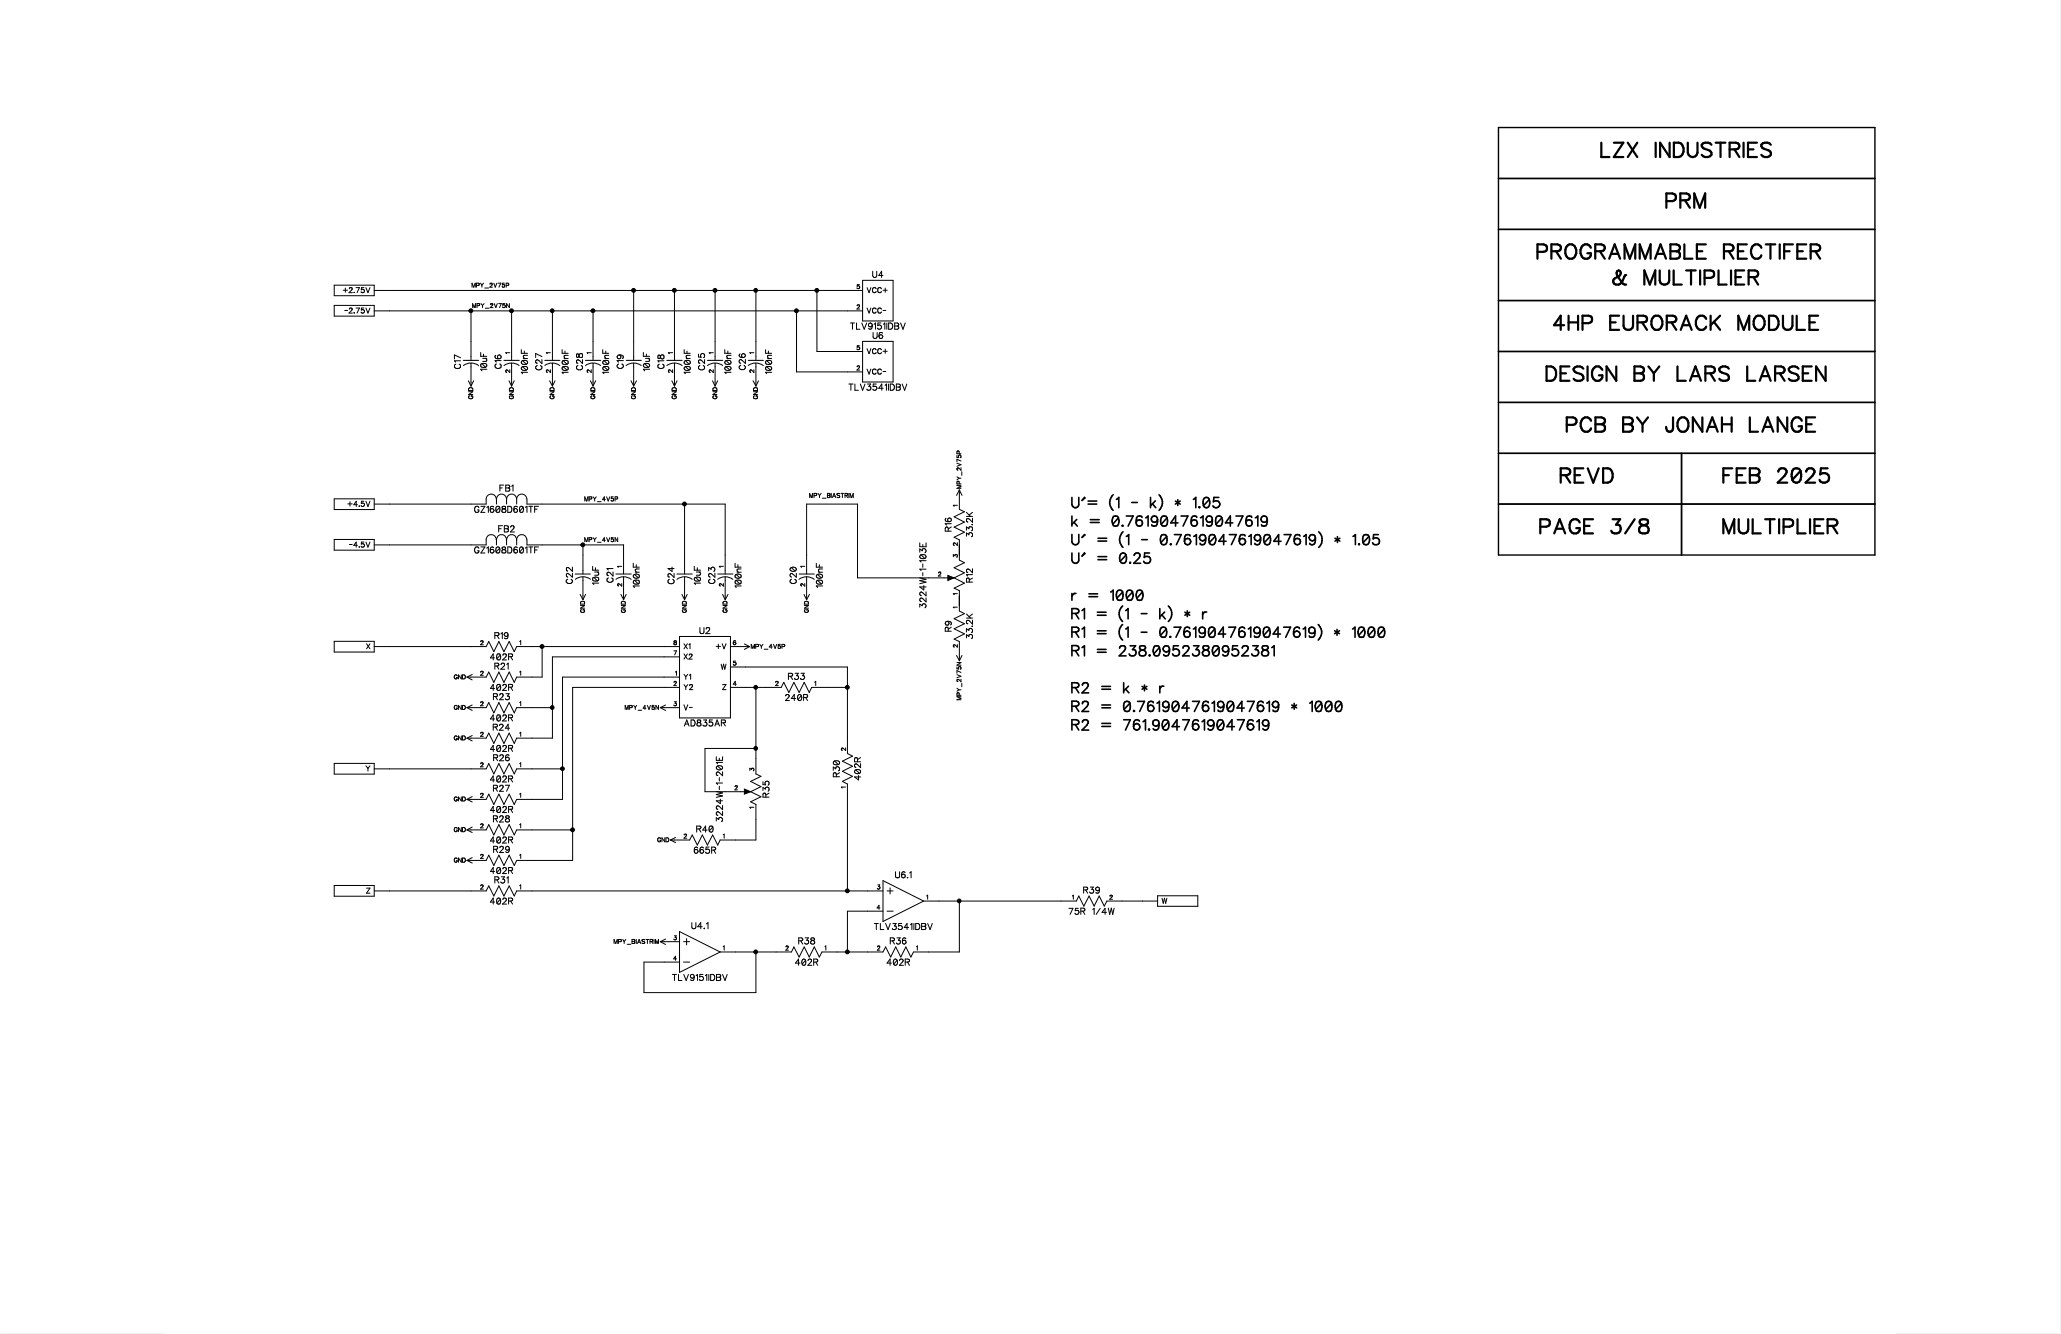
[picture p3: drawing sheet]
<svg xmlns="http://www.w3.org/2000/svg" width="432mm" height="279mm" viewBox="0 0 432 279" stroke-linecap="round" stroke-linejoin="round" font-family="sans-serif">
<defs><g id="words">
<g font-size="5.9">
<text x="335.3" y="33.8">LZX INDUSTRIES</text>
<text x="348.9" y="44.4">PRM</text>
<text x="321.9" y="55.1">PROGRAMMABLE RECTIFER</text>
<text x="337.7" y="60.5">&amp; MULTIPLIER</text>
<text x="325.3" y="70">4HP EURORACK MODULE</text>
<text x="323.8" y="80.7">DESIGN BY LARS LARSEN</text>
<text x="328" y="91.3">PCB BY JONAH LANGE</text>
<text x="326.7" y="102">REVD</text>
<text x="360.8" y="102">FEB 2025</text>
<text x="322.5" y="112.6">PAGE 3/8</text>
<text x="360.8" y="112.6">MULTIPLIER</text>
</g>
<g font-size="4.2">
<text x="224.4" y="107">U'= (1 - k) * 1.05</text>
<text x="224.4" y="110.9">k = 0.7619047619047619</text>
<text x="224.4" y="114.7">U' = (1 - 0.7619047619047619) * 1.05</text>
<text x="224.4" y="118.6">U' = 0.25</text>
<text x="224.4" y="126.4">r = 1000</text>
<text x="224.4" y="130.3">R1 = (1 - k) * r</text>
<text x="224.4" y="134.1">R1 = (1 - 0.7619047619047619) * 1000</text>
<text x="224.4" y="138">R1 = 238.0952380952381</text>
<text x="224.4" y="145.8">R2 = k * r</text>
<text x="224.4" y="149.7">R2 = 0.7619047619047619 * 1000</text>
<text x="224.4" y="153.5">R2 = 761.9047619047619</text>
</g>
<g font-size="2.5">
<text x="182.7" y="58.5">U4</text>
<text x="178.1" y="69.3">TLV9151IDBV</text>
<text x="182.8" y="71.3">U6</text>
<text x="96.9" y="77.3" transform="rotate(-90 96.9 77.3)">C17</text>
<text x="102.4" y="77.8" transform="rotate(-90 102.4 77.8)">10uF</text>
<text x="105.4" y="77.3" transform="rotate(-90 105.4 77.3)">C16</text>
<text x="113.9" y="77.6" transform="rotate(-90 113.9 77.6)">C27</text>
<text x="122.4" y="77.6" transform="rotate(-90 122.4 77.6)">C28</text>
<text x="131" y="77.3" transform="rotate(-90 131 77.3)">C19</text>
<text x="136.5" y="77.8" transform="rotate(-90 136.5 77.8)">10uF</text>
<text x="139.5" y="77.3" transform="rotate(-90 139.5 77.3)">C18</text>
<text x="148" y="77.6" transform="rotate(-90 148 77.6)">C25</text>
<text x="156.5" y="77.5" transform="rotate(-90 156.5 77.5)">C26</text>
<text x="110.9" y="78.4" transform="rotate(-90 110.9 78.4)">100nF</text>
<text x="119.4" y="78.4" transform="rotate(-90 119.4 78.4)">100nF</text>
<text x="128" y="78.4" transform="rotate(-90 128 78.4)">100nF</text>
<text x="145" y="78.4" transform="rotate(-90 145 78.4)">100nF</text>
<text x="153.5" y="78.4" transform="rotate(-90 153.5 78.4)">100nF</text>
<text x="162.1" y="78.4" transform="rotate(-90 162.1 78.4)">100nF</text>
<text x="177.8" y="82.1">TLV3541IDBV</text>
<text x="99.3" y="107.7">GZ1608D601TF</text>
<text x="104.7" y="103.3">FB1</text>
<text x="104.4" y="111.8">FB2</text>
<text x="199.7" y="111.3" transform="rotate(-90 199.7 111.3)">R16</text>
<text x="204.2" y="112.5" transform="rotate(-90 204.2 112.5)">33.2K</text>
<text x="99.3" y="116.2">GZ1608D601TF</text>
<text x="120.3" y="122.3" transform="rotate(-90 120.3 122.3)">C22</text>
<text x="125.8" y="122.5" transform="rotate(-90 125.8 122.5)">10uF</text>
<text x="128.8" y="122.1" transform="rotate(-90 128.8 122.1)">C21</text>
<text x="134.4" y="123.1" transform="rotate(-90 134.4 123.1)">100nF</text>
<text x="141.6" y="122.4" transform="rotate(-90 141.6 122.4)">C24</text>
<text x="147.1" y="122.5" transform="rotate(-90 147.1 122.5)">10uF</text>
<text x="150.2" y="122.3" transform="rotate(-90 150.2 122.3)">C23</text>
<text x="155.7" y="123.1" transform="rotate(-90 155.7 123.1)">100nF</text>
<text x="167.2" y="122.3" transform="rotate(-90 167.2 122.3)">C20</text>
<text x="172.7" y="123.1" transform="rotate(-90 172.7 123.1)">100nF</text>
<text x="204.2" y="122" transform="rotate(-90 204.2 122)">R12</text>
<text x="194.4" y="127.4" transform="rotate(-90 194.4 127.4)">3224W-1-103E</text>
<text x="103.6" y="134.2">R19</text>
<text x="146.5" y="133.1">U2</text>
<text x="199.7" y="132.3" transform="rotate(-90 199.7 132.3)">R9</text>
<text x="204.2" y="133.8" transform="rotate(-90 204.2 133.8)">33.2K</text>
<text x="102.6" y="138.6">402R</text>
<text x="103.6" y="140.6">R21</text>
<text x="165.1" y="142.7">R33</text>
<text x="102.6" y="145">402R</text>
<text x="103.3" y="147">R23</text>
<text x="164.4" y="147.1">240R</text>
<text x="102.6" y="151.4">402R</text>
<text x="103.3" y="153.4">R24</text>
<text x="143.3" y="152.5">AD835AR</text>
<text x="102.6" y="157.8">402R</text>
<text x="103.3" y="159.8">R26</text>
<text x="102.6" y="164.2">402R</text>
<text x="103.3" y="166.1">R27</text>
<text x="161.5" y="167.1" transform="rotate(-90 161.5 167.1)">R35</text>
<text x="176.3" y="162.8" transform="rotate(-90 176.3 162.8)">R30</text>
<text x="180.7" y="163.4" transform="rotate(-90 180.7 163.4)">402R</text>
<text x="102.6" y="170.6">402R</text>
<text x="103.3" y="172.5">R28</text>
<text x="151.8" y="172.2" transform="rotate(-90 151.8 172.2)">3224W-1-201E</text>
<text x="102.6" y="177">402R</text>
<text x="103.3" y="178.9">R29</text>
<text x="145.4" y="179.1">665R</text>
<text x="145.9" y="174.7">R40</text>
<text x="102.6" y="183.4">402R</text>
<text x="103.6" y="185.3">R31</text>
<text x="187.5" y="184.3">U6.1</text>
<text x="102.6" y="189.8">402R</text>
<text x="223.8" y="191.9">75R 1/4W</text>
<text x="226.9" y="187.5">R39</text>
<text x="144.8" y="194.9">U4.1</text>
<text x="183.1" y="195.1">TLV3541IDBV</text>
<text x="166.6" y="202.6">402R</text>
<text x="167.2" y="198.1">R38</text>
<text x="185.8" y="202.6">402R</text>
<text x="186.4" y="198.1">R36</text>
<text x="140.8" y="205.8">TLV9151IDBV</text>
</g>
<g font-size="2.1">
<text x="71.8" y="61.6">+2.75V</text>
<text x="72.1" y="65.9">-2.75V</text>
<text x="181.6" y="65.9">VCC-</text>
<text x="181.6" y="61.6">VCC+</text>
<text x="181.6" y="74.4">VCC+</text>
<text x="181.6" y="78.7">VCC-</text>
<text x="72.8" y="106.4">+4.5V</text>
<text x="73.1" y="114.9">-4.5V</text>
<text x="76.7" y="136.2">X</text>
<text x="143.2" y="136.2">X1</text>
<text x="150" y="136.2">+V</text>
<text x="143.2" y="142.6">Y1</text>
<text x="143.2" y="138.4">X2</text>
<text x="151" y="140.5">W</text>
<text x="143.2" y="144.8">Y2</text>
<text x="143.2" y="149">V-</text>
<text x="151.3" y="144.8">Z</text>
<text x="76.6" y="161.8">Y</text>
<text x="76.7" y="187.4">Z</text>
<text x="243.4" y="189.5">W</text>
</g>
<g font-size="1.7">
<text x="98.8" y="60.4">MPY_2V75P</text>
<text x="98.9" y="64.7">MPY_2V75N</text>
<text x="179.5" y="65">2</text>
<text x="179.5" y="60.7">5</text>
<text x="107.1" y="74.1" transform="rotate(-90 107.1 74.1)">1</text>
<text x="115.6" y="74.1" transform="rotate(-90 115.6 74.1)">1</text>
<text x="124.1" y="74.1" transform="rotate(-90 124.1 74.1)">1</text>
<text x="141.2" y="74.1" transform="rotate(-90 141.2 74.1)">1</text>
<text x="149.7" y="74.1" transform="rotate(-90 149.7 74.1)">1</text>
<text x="158.2" y="74.1" transform="rotate(-90 158.2 74.1)">1</text>
<text x="179.5" y="77.8">2</text>
<text x="179.5" y="73.5">5</text>
<text x="99.3" y="83.6" transform="rotate(-90 99.3 83.6)">GND</text>
<text x="107.1" y="78.1" transform="rotate(-90 107.1 78.1)">2</text>
<text x="107.8" y="83.6" transform="rotate(-90 107.8 83.6)">GND</text>
<text x="115.6" y="78.1" transform="rotate(-90 115.6 78.1)">2</text>
<text x="116.4" y="83.6" transform="rotate(-90 116.4 83.6)">GND</text>
<text x="124.1" y="78.1" transform="rotate(-90 124.1 78.1)">2</text>
<text x="124.9" y="83.6" transform="rotate(-90 124.9 83.6)">GND</text>
<text x="133.4" y="83.6" transform="rotate(-90 133.4 83.6)">GND</text>
<text x="141.2" y="78.1" transform="rotate(-90 141.2 78.1)">2</text>
<text x="141.9" y="83.6" transform="rotate(-90 141.9 83.6)">GND</text>
<text x="149.7" y="78.1" transform="rotate(-90 149.7 78.1)">2</text>
<text x="150.5" y="83.6" transform="rotate(-90 150.5 83.6)">GND</text>
<text x="158.2" y="78.1" transform="rotate(-90 158.2 78.1)">2</text>
<text x="159" y="83.6" transform="rotate(-90 159 83.6)">GND</text>
<text x="122.5" y="105.2">MPY_4V5P</text>
<text x="169.6" y="104.5">MPY_BIASTRIM</text>
<text x="200.9" y="106.1" transform="rotate(-90 200.9 106.1)">1</text>
<text x="201.6" y="102.3" transform="rotate(-90 201.6 102.3)">MPY_2V75P</text>
<text x="122.5" y="113.7">MPY_4V5N</text>
<text x="130.5" y="118.9" transform="rotate(-90 130.5 118.9)">1</text>
<text x="151.8" y="118.9" transform="rotate(-90 151.8 118.9)">1</text>
<text x="168.9" y="118.9" transform="rotate(-90 168.9 118.9)">1</text>
<text x="200.9" y="116.8" transform="rotate(-90 200.9 116.8)">3</text>
<text x="200.9" y="114.3" transform="rotate(-90 200.9 114.3)">2</text>
<text x="130.5" y="122.8" transform="rotate(-90 130.5 122.8)">2</text>
<text x="151.8" y="122.8" transform="rotate(-90 151.8 122.8)">2</text>
<text x="168.9" y="122.8" transform="rotate(-90 168.9 122.8)">2</text>
<text x="196.5" y="120.9">2</text>
<text x="200.9" y="124.6" transform="rotate(-90 200.9 124.6)">1</text>
<text x="122.8" y="128.3" transform="rotate(-90 122.8 128.3)">GND</text>
<text x="131.3" y="128.3" transform="rotate(-90 131.3 128.3)">GND</text>
<text x="144.1" y="128.3" transform="rotate(-90 144.1 128.3)">GND</text>
<text x="152.6" y="128.3" transform="rotate(-90 152.6 128.3)">GND</text>
<text x="169.6" y="128.3" transform="rotate(-90 169.6 128.3)">GND</text>
<text x="200.9" y="127.4" transform="rotate(-90 200.9 127.4)">1</text>
<text x="100.6" y="135.3">2</text>
<text x="108.8" y="135.3">1</text>
<text x="141.1" y="137.4">7</text>
<text x="141.1" y="135.3">8</text>
<text x="153.6" y="135.3">6</text>
<text x="157.3" y="136.1">MPY_4V5P</text>
<text x="200.9" y="135.6" transform="rotate(-90 200.9 135.6)">2</text>
<text x="95.1" y="142.5">GND</text>
<text x="100.6" y="141.7">2</text>
<text x="108.8" y="141.7">1</text>
<text x="141.1" y="143.8">2</text>
<text x="141.5" y="141.7">1</text>
<text x="153.6" y="143.8">4</text>
<text x="153.6" y="139.6">5</text>
<text x="162.4" y="143.8">2</text>
<text x="170.6" y="143.8">1</text>
<text x="95.1" y="148.9">GND</text>
<text x="100.6" y="148.1">2</text>
<text x="108.8" y="148.1">1</text>
<text x="130.9" y="148.9">MPY_4V5N</text>
<text x="141.1" y="148.1">3</text>
<text x="201.6" y="146.6" transform="rotate(-90 201.6 146.6)">MPY_2V75N</text>
<text x="95.1" y="155.3">GND</text>
<text x="100.6" y="154.5">2</text>
<text x="108.8" y="154.5">1</text>
<text x="100.6" y="160.9">2</text>
<text x="108.8" y="160.9">1</text>
<text x="158.2" y="161.5" transform="rotate(-90 158.2 161.5)">3</text>
<text x="177.4" y="157.3" transform="rotate(-90 177.4 157.3)">2</text>
<text x="100.6" y="167.3">2</text>
<text x="108.8" y="167.3">1</text>
<text x="153.9" y="165.7">2</text>
<text x="177.4" y="165.1" transform="rotate(-90 177.4 165.1)">1</text>
<text x="95.1" y="168.1">GND</text>
<text x="100.6" y="173.7">2</text>
<text x="108.8" y="173.7">1</text>
<text x="158.2" y="169.4" transform="rotate(-90 158.2 169.4)">1</text>
<text x="95.1" y="174.4">GND</text>
<text x="137.7" y="176.6">GND</text>
<text x="143.2" y="175.8">2</text>
<text x="151.4" y="175.8">1</text>
<text x="95.1" y="180.8">GND</text>
<text x="100.6" y="180.1">2</text>
<text x="108.8" y="180.1">1</text>
<text x="100.6" y="186.5">2</text>
<text x="108.8" y="186.5">1</text>
<text x="183.7" y="190.7">4</text>
<text x="183.7" y="186.5">3</text>
<text x="194.1" y="188.6">1</text>
<text x="224.6" y="188.6">1</text>
<text x="232.4" y="188.6">2</text>
<text x="128.6" y="197.9">MPY_BIASTRIM</text>
<text x="141.1" y="197.1">3</text>
<text x="141.1" y="201.4">4</text>
<text x="151.4" y="199.3">1</text>
<text x="164.6" y="199.3">2</text>
<text x="172.8" y="199.3">1</text>
<text x="183.7" y="199.3">2</text>
<text x="191.9" y="199.3">1</text>
</g>
</g></defs>
<g fill="#000" stroke="#000" stroke-width=".21">
<path d="M198.6 120.5l1.3 .5-1.3 .6zM156 165.3l1.3 .5-1.3 .5zM0 0h431.8v279.4h-431.8z"/>
<circle cx="98.7" cy="65.1" r=".4"/>
<circle cx="107.2" cy="65.1" r=".4"/>
<circle cx="115.7" cy="65.1" r=".39"/>
<circle cx="124.2" cy="65.1" r=".4"/>
<circle cx="132.7" cy="60.8" r=".4"/>
<circle cx="141.3" cy="60.8" r=".4"/>
<circle cx="149.8" cy="60.8" r=".4"/>
<circle cx="158.3" cy="60.8" r=".39"/>
<circle cx="166.9" cy="65.1" r=".4"/>
<circle cx="171.1" cy="60.8" r=".4"/>
<circle cx="122.1" cy="114.1" r=".4"/>
<circle cx="143.4" cy="105.6" r=".4"/>
<circle cx="113.6" cy="135.4" r=".4"/>
<circle cx="115.7" cy="148.2" r=".39"/>
<circle cx="158.3" cy="156.7" r=".39"/>
<circle cx="158.3" cy="144" r=".39"/>
<circle cx="177.5" cy="144" r=".4"/>
<circle cx="117.8" cy="161" r=".39"/>
<circle cx="120" cy="173.8" r=".4"/>
<circle cx="158.3" cy="199.4" r=".39"/>
<circle cx="177.5" cy="186.6" r=".4"/>
<circle cx="177.5" cy="199.4" r=".4"/>
<circle cx="201" cy="188.7" r=".39"/>
</g>
<g fill="#fff" stroke="#fff" stroke-width=".21">
<path d="M0 0h431.8v279.4h-431.8z"/>
<path d="M34.7 0h362.3v279.4h-362.3z"/>
</g>
<g fill="none" stroke="#000" stroke-width=".21">
<path d="M70 59.7h8.4v2.2h-8.4zM100.3 59.7l-.5 .1M100.4 59.7h-.1M100.4 59.7l-.1-.3-.5-.1v.9M100.7 59.3l.3 .4M101 59.7v.5M101.3 59.3l-.3 .4M102.7 59.5l.3-.2 .1 .3-.5 .6h.6M102.7 59.5h.1M103.5 59.3l.3 .9 .3-.9M104.4 59.3h.5l-.4 .9M105.7 59.3h-.4l-.1 .4 .3-.1 .2 .2a.29 .29 0 0 1-.1 .4 .29 .29 0 0 1-.4-.2"/>
<path d="M106.5 59.7l-.5 .1M106.6 59.7l-.1-.3-.5-.1v.9M106.6 59.7h-.1M179.6 59.9a.32 .32 0 0 1 .4 0 .32 .32 0 0 1 0 .5 .32 .32 0 0 1-.4 0M179.6 59.9h.1M180 59.6h-.4v.3M180.7 58.7h6.4v8.5h-6.4zM182.8 56.8v.9l.4 .4 .4-.2 .1-1.1M185 57.7h-.9l.6-.9v1.3M70 64h8.4v2.2h-8.4zM71.9 60.8h.9M72.2 65h.6"/>
<path d="M72.3 60.3v.9M73.2 60.5l.2-.3 .3 .1 .1 .2-.7 .8h.7M73.2 64.8l.2-.3 .4 .2-.7 .9h.7M74.2 61.2h.1M74.2 65.4v.2zM74.6 60.2h.7l-.5 1.1M74.6 64.5h.7l-.5 1.1M76.2 60.2h-.5v.5a.38 .38 0 0 1 .6 0 .38 .38 0 0 1-.1 .5 .38 .38 0 0 1-.6-.1M76.2 64.5h-.5v.4h.5l.2 .3-.2 .3h-.5l-.1-.1M76.7 60.2l.4 1.1 .4-1.1M76.7 64.5l.4 1.1 .4-1.1M78.4 65.1h102.3"/>
<path d="M78.4 60.8h102.3M95.5 76.3l-.3 .2a.61 .61 0 0 0 .6 .7 .61 .61 0 0 0 .6-.7l-.2-.2M96.5 74.9l-1.3-.6v.9M96.5 75.6h-1.3l.2 .3M97.1 75.5h3.2M97.1 76.6a2.67 2.67 0 0 1 3.2 0M98.1 79.8l.6 1.1M98.7 65.1v10.4M98.7 76v4.9M98.9 60.2v-.9l.3 .9 .4-.9v.9M99 64.4v-.8l.4 .8 .3-.8v.8M99.2 79.8l-.5 1.1"/>
<path d="M99.9 64h.5l.1-.3-.6-.1v.8M100.7 73.8v.8h1.3M100.8 63.6l.3 .4M101 76.2l-.2 .1-.1 .3a.67 .67 0 0 0 1 .3M101 76.2l.3-.1a.53 .53 0 0 1 .7 .5l-.3 .3M101 76.2l.7 .7M101.1 64v.4M101.1 75.1h.9M101.3 74.2v.4M101.4 63.6l-.3 .4M101.6 60.3h.8M101.7 64.6h.7"/>
<path d="M101.7 75.1l.2 .1v.4l-.8 .1M102 77.3h-1.3l.3 .4M102.7 63.8h.1M102.7 63.8l.4-.2 .2 .2-.6 .6h.6M103.5 63.6l.4 .8 .3-.8M103.9 74.4l-.2 .4a.61 .61 0 0 0 .9 .3M104 76.2a.53 .53 0 0 0-.2 .8 .53 .53 0 0 0 .7 .2 .48 .48 0 0 0 .5-.4 .48 .48 0 0 0-.3-.6M104.2 74.7l.4-.4 .2 .1 .2 .3M104.2 74.7v.1M104.2 74.8l.1 .2 .3 .1M104.5 63.6h.5l-.4 .8M105 74.7v.1"/>
<path d="M105 75.5h-1.3l.3 .4M105 74.8l-.2 .3h-.2M105.6 75.5h3.2M105.6 76.6a2.67 2.67 0 0 1 3.2 0M105.8 63.6h-.4l-.1 .3a.31 .31 0 0 1 .5 0 .31 .31 0 0 1-.1 .5 .31 .31 0 0 1-.4-.1M106.6 79.8l.6 1.1M106.7 63.6v.8l-.6-.8v.8M106.8 77.4v.6l-.7-.5-.1 .3 .2 .2M106.8 73.9h-.8l.1 .2M107.2 65.1v10.4M107.2 76v4.9M107.7 79.8l-.5 1.1"/>
<path d="M109.2 73.2v.8h1.3M109.5 76.8a.38 .38 0 0 0-.3 .4 .38 .38 0 0 0 .3 .3h.8M109.5 76.8h.3a.55 .55 0 0 1 .7 .4l-.2 .3M109.5 75.5h.3a.55 .55 0 0 1 .7 .5l-.2 .3M109.5 75.5a.41 .41 0 0 0-.3 .4 .41 .41 0 0 0 .3 .4h.8M109.5 76.8l.8 .7M109.5 75.5l.8 .8M109.6 75.1h.9M109.9 73.5v.5M110.5 78h-1.3l.3 .3M110.5 74.4l-.8 .1-.1 .3 .3 .3M112.6 76.5l-.2 .1a.57 .57 0 0 0 .1 .8 .57 .57 0 0 0 .8-.1l.2-.5-.3-.3"/>
<path d="M113.5 75.3v.9l-.6-.7-.4-.1-.3 .2v.3l.4 .2M113.5 74.7l-1.3-.7v.9M114.1 75.5h3.2M114.1 76.5a2.63 2.63 0 0 1 3.2 .1M115.1 79.8l.6 1.1M115.3 77.4v.6l-.7-.5-.1 .3 .2 .2M115.3 73.9h-.8l.1 .2M115.7 65.1v10.4M115.7 76v4.9M116.3 79.8l-.6 1.1M117.8 73.2v.8h1.2M118 76.8l-.2 .1v.5l.5 .2 .5-.1"/>
<path d="M118 76.8h.3a.53 .53 0 0 1 .7 .4l-.2 .3M118 75.5l-.2 .1v.6l1 .1M118 75.5h.3a.53 .53 0 0 1 .7 .5l-.2 .3M118 76.8l.8 .7M118 75.5l.8 .8M118.2 75.1h.8M118.4 73.5v.5M119 78h-1.2l.2 .3M119 74.4l-.8 .1v.4l.2 .2M120.8 74.2v.6h.3l.1-.1a.53 .53 0 0 1 .6-.7 .44 .44 0 0 1 .3 .5 .44 .44 0 0 1-.5 .4l-.2-.2-.2-.5zM121.1 76.5a.48 .48 0 0 0-.3 .6 .48 .48 0 0 0 .4 .4h.4a.48 .48 0 0 0 .4-.4 .48 .48 0 0 0-.2-.6M122 75.3v.9l-.8-.8-.4 .2v.4l.3 .1"/>
<path d="M122.6 75.5h3.3M122.7 76.6a2.67 2.67 0 0 1 3.1 0M123.7 79.8l.5 1.1M123.9 77.4v.6l-.8-.5-.1 .3 .2 .2M123.9 73.9h-.9l.1 .2M124.2 65.1v10.4M124.2 76v4.9M124.8 79.8l-.6 1.1M126.3 73.2v.8h1.3M126.5 76.8a.38 .38 0 0 0-.2 .4 .38 .38 0 0 0 .2 .3h.8M126.5 76.8l1 .1v.5l-.2 .1M126.5 75.5a.41 .41 0 0 0-.2 .4 .41 .41 0 0 0 .2 .4h.8"/>
<path d="M126.5 75.5l1 .1v.6l-.2 .1M126.5 76.8l.8 .7M126.5 75.5l.8 .8M126.7 75.1h.9M126.9 73.5v.5M127.6 78h-1.3l.2 .3M127.6 74.4l-.8 .1-.1 .3 .3 .3M129.3 74.7v.1M129.3 74.8l.4 .3M129.6 76.2a.53 .53 0 0 0-.3 .8 .53 .53 0 0 0 .8 .2 .48 .48 0 0 0 .5-.4 .48 .48 0 0 0-.3-.6M129.7 75.1h.1M129.7 74.3a.65 .65 0 0 1 .9 .5l-.2 .3"/>
<path d="M129.7 74.3l.4 .4M129.7 74.3l-.4 .4M130.1 74.7v.1M130.1 74.8l-.1 .2-.3 .1M130.6 75.5h-1.3l.2 .4M131.2 76.6a2.67 2.67 0 0 1 3.1 0M131.2 75.5h3.2M132.2 79.8l.6 1.1M132.8 60.8v14.7M132.8 76v4.9M133.3 79.8l-.5 1.1M134.8 73.8v.8h1.3"/>
<path d="M135 76.2a.41 .41 0 0 0-.2 .3 .41 .41 0 0 0 .2 .4h.8M135 76.2l.3-.1a.55 .55 0 0 1 .8 .5l-.3 .3M135 76.2l.8 .7M135.3 75.1h.8M135.4 74.2v.4M135.8 75.1l.3 .3-.1 .2-.7 .1M136.1 77.3h-1.3l.2 .4M137.9 74.4v.7h.2l.3-.6 .3-.2a.44 .44 0 0 1 .4 .4 .44 .44 0 0 1-.2 .5l-.5-.2-.1-.6zM138.1 76.3l-.2 .2a.61 .61 0 0 0 .6 .7 .61 .61 0 0 0 .6-.7l-.3-.2M139.1 75.6h-1.3l.2 .3M139.7 75.5h3.2M139.7 76.6a2.67 2.67 0 0 1 3.2 0"/>
<path d="M140.8 79.8l.5 1.1M140.9 77.4v.6l-.7-.5-.2 .3 .3 .2M140.9 73.9h-.9l.2 .2M141.3 60.8v14.7M141.3 76v4.9M141.9 79.8l-.6 1.1M143.3 73.2v.8h1.3M143.6 76.8l-.2 .1v.5l.5 .2 .5-.1M143.6 76.8h.3a.53 .53 0 0 1 .7 .4l-.2 .3M143.6 75.5l-.2 .1-.1 .4a.7 .7 0 0 0 1.1 .3M143.6 75.5h.3a.53 .53 0 0 1 .7 .5l-.2 .3M143.6 76.8l.8 .7"/>
<path d="M143.6 75.5l.8 .8M143.8 75.1h.8M143.9 73.5v.5M144.6 78h-1.3l.3 .3M144.6 74.4l-.8 .1v.3l.2 .3M146.3 74.2v.6h.6l-.1-.2a.44 .44 0 0 1 .3-.5 .44 .44 0 0 1 .5 .2 .44 .44 0 0 1-.2 .6M146.6 76.5a.53 .53 0 0 0-.2 .8 .53 .53 0 0 0 .8 .2 .48 .48 0 0 0 .4-.4 .48 .48 0 0 0-.3-.6M147.6 75.3v.9l-.9-.8-.4 .2 .1 .4 .2 .1M148.2 75.5h3.2M148.2 76.6a2.67 2.67 0 0 1 3.2 0M149.3 79.8l.5 1.1M149.4 77.4v.6l-.6-.5-.2 .3 .2 .2"/>
<path d="M149.4 73.9h-.8l.2 .2M149.8 60.8v14.7M149.8 76v4.9M150.4 79.8l-.6 1.1M151.8 73.2v.8h1.4M152.1 76.8a.38 .38 0 0 0-.3 .4 .38 .38 0 0 0 .3 .3h.8M152.1 76.8h.3a.55 .55 0 0 1 .8 .4l-.3 .3M152.1 75.5a.41 .41 0 0 0-.3 .4 .41 .41 0 0 0 .3 .4h.8M152.1 75.5h.3a.55 .55 0 0 1 .8 .5l-.3 .3M152.1 76.8l.8 .7M152.1 75.5l.8 .8M152.3 75.1h.9"/>
<path d="M152.5 73.5v.5M153.2 78h-1.4l.3 .3M153.2 74.4l-.8 .1-.1 .3 .2 .3M155.1 74.1l-.2 .1a.37 .37 0 0 0 .2 .6l.6 .1M155.2 76.5a.48 .48 0 0 0-.3 .5 .48 .48 0 0 0 .5 .4 .53 .53 0 0 0 .7-.2 .53 .53 0 0 0-.2-.7M156.2 75.3v.8l-1-.8-.2 .1-.1 .4 .3 .3M156.8 75.5h3.1M156.8 76.5a2.63 2.63 0 0 1 3.1 .1M157.3 78h.1M157.8 79.8l.6 1.1M157.9 77.4v.6l-.5-.5-.3 .1 .2 .4M157.9 73.9h-.8l.2 .2"/>
<path d="M158.4 60.8v14.7M158.4 76v4.9M158.9 79.8l-.5 1.1M160.4 73.2v.8h1.3M160.6 76.8l-.2 .1v.5l.6 .2 .4-.1M160.6 76.8h.4a.53 .53 0 0 1 .7 .4l-.3 .3M160.6 75.5l-.2 .1v.6l1 .1M160.6 75.5h.4a.53 .53 0 0 1 .7 .5l-.3 .3M160.6 76.8l.8 .7M160.6 75.5l.8 .8M160.8 75.1h.9M161 73.5v.5"/>
<path d="M161.7 78h-1.3l.2 .3M161.7 74.4l-.8 .1v.4l.2 .2M166.9 65.1v12.8h13.8M171.2 60.8v12.8h9.5M178.2 67.6h.8M178.6 67.6v1.4M179.5 67.6v1.4h.7M179.5 60.3l.1 .1M179.5 73.1l.1 .1M179.6 76.8l.1-.2 .4 .2-.6 .7h.6M179.6 60.4h.1M179.6 73.2h.1"/>
<path d="M180 63.9l-.3-.1-.1 .3M180 63.9h.1M180 72.4h-.4v.3a.32 .32 0 0 1 .4 0 .32 .32 0 0 1 .1 .4 .32 .32 0 0 1-.5 .1M180 63.9v.3l-.5 .5h.6M180.6 67.6l.5 1.4 .5-1.4M180.7 71.5h6.4v8.5h-6.4zM181.7 64.5l.4 1.1 .4-1.1M181.7 60.2l.4 1.1 .4-1.1M181.7 77.3l.4 1.1 .4-1.1M181.7 73l.4 1.1 .4-1.1M182.8 68.1a.65 .65 0 0 1-.6 .9l-.2-.3M182.9 69.6l.1 1.1 .3 .2 .4-.2 .1-1.1"/>
<path d="M183.1 67.9l.3-.3v1.4M183.6 73.3a.39 .39 0 0 0-.5-.3 .39 .39 0 0 0-.3 .4l.1 .6 .2 .1 .5-.3M183.6 60.5a.39 .39 0 0 0-.5-.3 .39 .39 0 0 0-.3 .5l.1 .5 .2 .1 .5-.3M183.6 64.8l-.3-.3a.5 .5 0 0 0-.6 .6 .5 .5 0 0 0 .8 .3l.1-.1M183.6 77.6l-.3-.3a.5 .5 0 0 0-.6 .6 .5 .5 0 0 0 .8 .3l.1-.1M184.6 67.6h-.7v.6a.46 .46 0 0 1 .7 0 .46 .46 0 0 1-.1 .7 .46 .46 0 0 1-.6-.2M184.7 64.8l-.3-.3a.5 .5 0 0 0-.6 .6 .5 .5 0 0 0 .8 .3l.1-.1M184.7 73.3a.39 .39 0 0 0-.5-.3 .39 .39 0 0 0-.3 .4l.2 .6 .3 .1 .3-.3M184.7 60.5a.39 .39 0 0 0-.5-.3 .39 .39 0 0 0-.3 .5l.1 .5 .2 .1 .5-.3M184.7 77.6l-.3-.3a.5 .5 0 0 0-.6 .6 .5 .5 0 0 0 .8 .3l.1-.1M184.9 69.8l-.4-.2a.64 .64 0 0 0-.4 .9M185 60.8h.9"/>
<path d="M185 65h.6M185 77.8h.6M185 73.6h.9M185.1 67.9l.3-.3v1.4M185.5 60.3v.9M185.5 73.1v.9M185.8 67.6v1.4M186.2 67.6h.4a.71 .71 0 0 1 .4 .7 .71 .71 0 0 1-.4 .7h-.4zM187.5 67.6h.5l.3 .3-.3 .4 .3 .2-.1 .4-.7 .1zM187.5 68.3h.5M188.7 67.6l.5 1.4 .5-1.4M98.2 82h.9l-.9 .6h.9"/>
<path d="M98.2 81.4a.5 .5 0 0 1 .9 .1v.3h-.9zM98.4 82.9a.33 .33 0 0 0-.2 .4 .33 .33 0 0 0 .3 .2h.2a.32 .32 0 0 0 .4-.3 .32 .32 0 0 0-.4-.3v.2M106.7 82h.9l-.9 .6h.9M106.8 81.4a.46 .46 0 0 1 .8 .1v.3h-.9zM106.9 82.9a.36 .36 0 0 0 0 .5 .36 .36 0 0 0 .5 0 .36 .36 0 0 0 0-.5h-.2v.2M115.2 82h.9l-.9 .6h.9M115.4 81.3h.6l.1 .5h-.9zM115.4 82.9a.33 .33 0 0 0-.2 .4 .33 .33 0 0 0 .4 .2l.4-.1 .1-.1-.1-.4h-.2v.2M123.8 82h.8l-.8 .6h.8M123.8 81.4l.3-.2 .4 .1 .1 .5h-.8zM124 82.9l-.2 .1a.39 .39 0 0 0 .4 .5 .39 .39 0 0 0 .3-.6h-.2v.2M132.3 82h.8l-.8 .6h.8"/>
<path d="M132.4 81.3h.6l.1 .5h-.8zM132.5 82.9a.33 .33 0 0 0-.2 .4 .33 .33 0 0 0 .3 .2l.5-.1v-.4l-.3-.1v.2M140.8 82h.9l-.9 .6h.9M140.8 81.4a.5 .5 0 0 1 .9 .1v.3h-.9zM141 82.9a.33 .33 0 0 0-.2 .4 .33 .33 0 0 0 .3 .2h.3a.32 .32 0 0 0 .3-.3 .32 .32 0 0 0-.3-.3v.2M149.4 82h.8l-.8 .6h.8M149.5 81.3h.6l.1 .5h-.8zM149.6 82.9a.36 .36 0 0 0-.1 .5 .36 .36 0 0 0 .5 0 .36 .36 0 0 0 0-.5h-.1v.2M157.9 82h.8l-.8 .6h.8M157.9 81.4a.46 .46 0 0 1 .4-.2 .46 .46 0 0 1 .4 .3v.3h-.8zM158.1 82.9a.33 .33 0 0 0-.2 .4 .33 .33 0 0 0 .3 .2l.4-.1v-.5h-.2v.2M177.8 80.4h.9"/>
<path d="M178.3 80.4v1.3M179.1 80.4v1.3h.7M180.3 80.4l.4 1.3 .5-1.3M181.7 80.4h.7l-.4 .5a.4 .4 0 0 1 .5 .4 .4 .4 0 0 1-.4 .4l-.5-.2M183.6 80.4h-.6l-.1 .6a.46 .46 0 0 1 .7 0 .46 .46 0 0 1 0 .6 .46 .46 0 0 1-.7-.1M185 81.3h-.9l.6-.9v1.3M185.4 80.7l.3-.3v1.3M186.1 80.4v1.3M186.5 80.4h.4a.71 .71 0 0 1 .5 .7 .71 .71 0 0 1-.5 .6h-.4zM187.8 80.4h.5l.3 .3-.3 .4 .3 .2-.1 .4h-.7zM187.8 81.1h.5M189 80.4l.5 1.3 .5-1.3"/>
<path d="M200.5 95.4v.4h.4a.31 .31 0 0 1 0-.4 .31 .31 0 0 1 .4 0 .31 .31 0 0 1-.1 .5M200.5 99.9l.4 .3M200.5 97l.8 .3-.8 .4M201 95l-.1-.5h-.3l-.1 .5h.8M201.3 98v.5l-.3-.4-.3-.1-.2 .3 .2 .2M201.3 96.6l-.8-.4v.5M201.5 98.8v.8M70 104.5h8.4v2.2h-8.4zM70 113h8.4v2.2h-8.4zM72.9 105.5h.9M73.2 114h.6M73.3 105.1v.9"/>
<path d="M74.9 105.7h-.8l.5-.7v1.1M74.9 114.2h-.8l.5-.7v1.1M75.3 114.5h.1M75.3 106v.1zM76.2 105h-.5v.5a.38 .38 0 0 1 .6-.1 .38 .38 0 0 1-.1 .6 .38 .38 0 0 1-.6-.1M76.2 113.5h-.5v.5l.5-.1 .2 .3-.2 .4h-.5l-.1-.2M76.7 105l.4 1.1 .4-1.1M76.7 113.5l.4 1.1 .4-1.1M100.3 106.3l-.1-.2a.61 .61 0 0 0-.8 .6 .61 .61 0 0 0 .8 .6l.1-.5h-.3M100.3 114.9l-.1-.3a.61 .61 0 0 0-.8 .6 .61 .61 0 0 0 .8 .6l.1-.4h-.3M100.8 106h.8l-.8 1.3h.8M100.8 114.6h.8l-.8 1.2h.8"/>
<path d="M102 106.3l.3-.3v1.3M102 114.8l.3-.2v1.2M103.4 106.2v-.1h-.5l-.2 .8M103.4 114.7v-.1a.41 .41 0 0 0-.7 .2v.6M104 104.5a1.06 1.06 0 0 0-1.1-1 1.06 1.06 0 0 0-1 1v1.1h-23.5M104 113.1a1.06 1.06 0 0 0-1.1-1.1 1.06 1.06 0 0 0-1 1.1v1h-23.5M104 105.6v-1.1a1.04 1.04 0 0 1 1.1-1 1.04 1.04 0 0 1 1 1v1.1M104 114.1a1.87 1.87 0 0 1 .5-2 1.04 1.04 0 0 1 1.6 1v1M104.5 110.7h.5M104.7 106.3v.3a.53 .53 0 0 1-.4 .7l-.4-.2M104.7 114.8l-.1 1h-.5l-.2-.2M104.7 106.3l-.1-.2h-.5l-.2 1"/>
<path d="M104.7 114.8a.41 .41 0 0 0-.4-.3 .41 .41 0 0 0-.4 .3v.8M104.7 106.3l-.8 .8M104.7 114.8l-.8 .8M104.7 102.2h.5M105.2 106.1v.4l.6 .1 .2 .3a.44 .44 0 0 1-.3 .4 .44 .44 0 0 1-.5-.2l.1-.5 .6-.3v-.2zM105.2 114.6v.4l.8 .4-.1 .4h-.7v-.5l.7-.4-.2-.3zM105.3 110.1h-.8v1.3M105.5 101.6h-.8v1.3M105.7 110.1l.8 .1v.4l-.3 .1 .3 .3v.3l-.8 .1zM105.7 110.7h.5M106 101.6h.7l.1 .3-.3 .3 .3 .2-.1 .4-.7 .1zM106 102.2h.5"/>
<path d="M106.2 104.5a1.04 1.04 0 0 1 1-1 1.04 1.04 0 0 1 1 1M106.2 113.1a1.04 1.04 0 0 1 1-1.1 1.04 1.04 0 0 1 1 1.1M106.4 106h.4a.68 .68 0 0 1 .5 .7 .68 .68 0 0 1-.5 .6h-.4zM106.4 114.6h.4a.68 .68 0 0 1 .4 .6 .68 .68 0 0 1-.4 .6h-.4zM107 110.4l.2-.3h.3l.2 .4-.8 .9h.9M107.2 101.9l.3-.3v1.3M108.4 106.2l-.1-.1h-.5l-.1 .8M108.4 114.7l-.1-.1a.4 .4 0 0 0-.6 .2v.6M109.6 106.3l-.1-.2h-.5l-.1 1M109.6 106.3l.1 .5-.2 .5h-.5l-.1-.2M109.6 114.8l-.1-.2a.4 .4 0 0 0-.6 .2v.8M109.6 114.8l.1 .5-.2 .5h-.5l-.1-.2"/>
<path d="M109.6 106.3l-.7 .8M109.6 114.8l-.7 .8M110.1 106.3l.3-.3v1.3M110.1 114.8l.3-.2v1.2M110.4 104.5a1.06 1.06 0 0 0-1.1-1 1.06 1.06 0 0 0-1.1 1v1.1M110.4 113.1a1.06 1.06 0 0 0-1.1-1.1 1.06 1.06 0 0 0-1.1 1.1v1M110.4 113.1v1h20.2v6.1M110.4 104.5v1.1h41.5v14.6M110.8 106h.8M110.8 114.6h.8M111.2 106v1.3M111.2 114.6v1.2"/>
<path d="M112 106.6h.5M112 115.2h.5M112.8 106h-.8v1.3M112.8 114.6h-.8v1.2M119.9 118.8v.9l-.9-.8a.36 .36 0 0 0-.4 .3 .36 .36 0 0 0 .4 .4M122.1 114.1v6.1M122.5 104.9v-.8l.4 .8 .3-.8v.8M122.5 113.5v-.9l.4 .9 .3-.9v.9M123.4 104.5h.5l.1-.4h-.6v.8M123.4 113h.5l.1-.3-.6-.1v.9M124.2 118.6v.8h1.2M124.2 104.1l.4 .4"/>
<path d="M124.2 112.6l.4 .4M124.6 104.5v.4M124.6 113v.5M124.6 119.8h.8M124.8 118.9v.5M124.9 104.1l-.3 .4M124.9 112.6l-.3 .4M125.2 105.1h.7M125.2 113.6h.7M125.2 119.8l.2 .2v.4l-.8 .1M126.8 104.6h-.6l.4-.5v.8M126.8 113.2h-.6l.4-.6v.9"/>
<path d="M127.1 104.1l.3 .8 .4-.8M127.1 112.6l.3 .9 .4-.9M128.4 119.8v.9l-.8-.9-.3 .1-.1 .2v.3l.3 .2M128.4 119.1h-1.2l.2 .3M128.5 104.1h-.4v.3a.3 .3 0 0 1 .4 0 .3 .3 0 0 1-.1 .5 .3 .3 0 0 1-.4-.1M128.5 112.6h-.4v.3a.3 .3 0 0 1 .4 .1 .3 .3 0 0 1-.1 .4 .3 .3 0 0 1-.4-.1M128.9 104.5h.4l.1-.4h-.5v.8M129.4 112.6v.9l-.5-.9v.9M130.3 118.6h-.9l.1 .2M132.7 118v.8h1.2M133.1 119.8h.8M133.3 118.3v.5"/>
<path d="M133.9 119.2h-.6l-.2 .1 .2 .5M140.8 118.8v.9l-.8-.6h1.2M143.4 105.6v14.6M145.5 118.6v.8h1.3M145.9 119.8h.9M146.1 118.9v.5M146.5 119.8l.3 .3-.1 .3-.8 .1M148.5 119.5v-.6l.5 .4v-.3a.44 .44 0 0 1 .7 0 .44 .44 0 0 1-.2 .7M151.6 118.6h-.9l.2 .2M154 118v.8h1.3M154.4 119.8h.9M154.6 118.3v.5"/>
<path d="M155.3 119.2l-.8 .1v.4l.2 .1M165.8 118.9a.38 .38 0 0 0-.3 .3 .38 .38 0 0 0 .3 .4h.8M165.8 118.9h.8a.38 .38 0 0 1 .2 .3 .38 .38 0 0 1-.2 .4M165.8 118.9l.8 .7M168.6 118.6h-.8l.1 .2M169.6 104.2v-.9l.4 .9 .3-.9v.9M170.6 103.8h.4l.1-.4-.5-.1v.9M171 118v.8h1.3M171.4 103.3l.3 .5M171.5 119.8h.8M171.7 118.3v.5M171.7 103.8v.4"/>
<path d="M172 103.3l-.3 .5M172.3 104.4h.8M172.3 119.2l-.8 .1v.2l.2 .3M173.4 103.3l.5 .1v.3l-.2 .1 .2 .1-.1 .3h-.4zM173.4 103.8h.3M174.2 103.3v.9M174.4 104.2l.4-.9 .3 .9M174.5 103.9h.5M175.4 103.6v.1M175.4 103.7l.5 .1v.3l-.2 .1-.4-.1M175.9 103.5l-.3-.2-.3 .2 .1 .1M176.2 103.3h.5"/>
<path d="M176.5 103.3v.9M177 103.8l.5-.1v-.3l-.5-.1v.9M177.3 103.8l.3 .4M177.8 103.3v.9M178.1 104.2v-.9l.3 .9 .4-.9v.9M192.7 113.7v.8h1.3v-.8M192.7 115.7v-.7l.5 .4v-.3a.44 .44 0 0 1 .7 0 .44 .44 0 0 1-.1 .7M193 116.2a.41 .41 0 0 0-.3 .4 .41 .41 0 0 0 .3 .4h.8M193 116.2h.3a.55 .55 0 0 1 .7 .5l-.2 .3M193 116.2l.8 .8M193.3 114v.5M193.3 118.1v.7"/>
<path d="M193.3 119.9v.7M194 119.2h-1.3l.3 .3M194 117.4h-1.3l.3 .3M196.6 120l.4-.2 .1 .3-.5 .6h.5M196.6 120h.1M198.1 110.5l-.1 .8h1.3M198.2 110.4h.3M198.2 110.4l-.1 .1M198.2 108.5l-.1 .1a.37 .37 0 0 0 .2 .6l.6 .1M198.5 110.4l.1 .1M198.6 110.5l.1 .8M199.3 110.4l-.6 .4"/>
<path d="M199.3 109.7h-1.3l.3 .3M199.7 116.6v-.4l.4 .2a.3 .3 0 0 1 .2-.3 .3 .3 0 0 1 .4 .3 .3 .3 0 0 1-.3 .3M200.6 113.7v.6l-.7-.6-.2 .3 .2 .2M200.6 105.8h-.9l.2 .2M200.9 100.2l-.4 .3M200.9 100.2h.4M201 101.3l-.1-.4-.3-.1-.1 .5h.8M201 102.6v4.1l1.1 .5-2.2 1 2.2 1.1-2.2 1.1 2.2 1.1-2.2 1 1.1 .6v4.2l1.1 .6-2.2 1 2.2 1.1-2.2 1M201 102.6l-.6 1.2M201 102.6l.5 1.2M201.3 101.6h-.8l.8 .3-.8 .4h.8M202.5 111v-.6l.5 .3a.43 .43 0 0 1 .7-.3 .43 .43 0 0 1-.2 .8"/>
<path d="M202.5 112.3v-.7l.5 .4a.43 .43 0 0 1 .7-.3 .43 .43 0 0 1-.2 .7M202.5 108.2h1.3M202.5 107.3l.8 .9M202.7 119.9h.1M202.7 109.3h.1M203.6 109.9h.2zM203.8 119.1v.9l-.9-.8-.4 .2v.4l.2 .1M203.8 108.5v.9l-.9-.8-.4 .2v.4l.2 .1M203.8 107.3l-.8 .6M70 134.3h8.4v2.3h-8.4zM76.8 134.8l.7 1.1M77.5 134.8l-.7 1.1"/>
<path d="M78.4 135.4h23.5l.5-1 1.1 2.1 1-2.1 1.1 2.1 1.1-2.1 1 2.1 .5-1.1h34.2M100.7 134.4l.2-.2 .3 .2-.5 .6h.6M103.6 137.8h-.9l.6-.9v1.3M103.7 133.1h.7l.2-.3-.2-.3h-.7v1.3M103.7 139.5l.7-.1 .1-.3-.1-.2h-.7v1.3M104.1 133.1l.5 .7M104.1 139.5l.4 .7M104.8 137.2l-.1-.2-.3-.1a.7 .7 0 0 0-.3 1.1M104.8 137.2l.1 .5-.2 .5h-.5l-.1-.2M104.8 137.2l-.7 .8M104.9 132.8l.3-.3v1.3M105 139.1v.1"/>
<path d="M105 139.1l.1-.2h.4l.2 .1v.3l-.8 .9h.8M105.4 137.2l.2-.3 .4 .1 .1 .2-.2 .4-.6 .6h.8M106.2 139.1l.3-.2v1.3M106.4 132.9a.59 .59 0 0 1-.4 .9l-.3-.2M106.6 137.5h.7l.1-.4-.8-.2v1.3M107 137.5l.4 .7M108.9 134.4l.2-.2v.8M113.6 135.4v6.4h-5.4l-.5 1.1-1-2.1-1.1 2.1-1.1-2.1-1 2.1-1.1-2.1-.5 1h-4.1M119 121.3l-.2 .1a.57 .57 0 0 0 .1 .7 .57 .57 0 0 0 .7 .1l.3-.3v-.3l-.3-.3M119.9 120.1v.8l-.9-.8-.3 .1v.4l.3 .3M120.5 120.2h3.2M121.5 124.5l.6 1.1"/>
<path d="M121.6 126.8h.9l-.9 .6h.9M121.8 126h.6l.1 .5h-.9zM121.8 127.7l-.2 .1a.46 .46 0 0 0 .4 .5 .46 .46 0 0 0 .5-.2l-.1-.4h-.2v.1M122.1 120.8v4.8M122.7 124.5l-.6 1.1M123.7 121.3a2.65 2.65 0 0 0-3.2 0M124.4 120.9h.5l.5 .1v.5l-.2 .2M124.4 120.9l-.2 .1v.4a.7 .7 0 0 0 1 .3M124.4 120.9l.8 .8M125.4 122.1h-1.2l.2 .3M127.5 121l-.3 .3a.63 .63 0 0 0 .7 .7 .63 .63 0 0 0 .5-.8l-.3-.2M129 120.2h3.2"/>
<path d="M129 121.3a2.66 2.66 0 0 1 3.2 0M130.1 124.5l.5 1.1M130.2 126.8h.8l-.8 .6h.8M130.2 126.1l.3-.2 .4 .1 .1 .5h-.8zM130.3 122.2v.6l-.6-.5a.22 .22 0 0 0-.3 .1 .22 .22 0 0 0 .2 .3M130.3 127.7l-.1 .1a.39 .39 0 0 0 .4 .5 .39 .39 0 0 0 .3-.6h-.2v.1M130.6 120.8v4.8M131.2 124.5l-.6 1.1M132.9 121.5a.41 .41 0 0 0-.2 .4 .41 .41 0 0 0 .2 .4h.8M132.9 121.5l1 .2v.5l-.2 .1M132.9 120.3a.38 .38 0 0 0-.2 .4 .38 .38 0 0 0 .2 .3h.8M132.9 120.3l.5-.1 .5 .2v.5l-.2 .1"/>
<path d="M132.9 121.5l.8 .8M132.9 120.3l.8 .7M133.9 122.7h-1.2l.2 .4M140.3 121.3a.53 .53 0 0 0-.3 .8 .53 .53 0 0 0 .8 .2 .48 .48 0 0 0 .4-.4 .48 .48 0 0 0-.3-.6M141.2 136.3h.5l-.3 .9M141.2 120.1v.8l-.9-.8-.3 .3v.4l.3 .1M141.3 134.2v.3l.3 .1a.24 .24 0 0 1 0 .4 .24 .24 0 0 1-.3 0 .24 .24 0 0 1 0-.4l.3-.1 .1-.2zM141.8 120.2h3.2M141.8 121.3a2.66 2.66 0 0 1 3.2 0M142.4 137.6h-26.7v17h-7.5l-.5 1.1-1-2.2-1.1 2.2-1.1-2.2-1 2.2-1.1-2.2-.5 1.1h-4.1M142.4 133.3h10.6v17.1h-10.6zM142.9 124.5l.5 1.1"/>
<path d="M143 126.8h.8l-.8 .6h.8M143.1 126h.6l.1 .5h-.8zM143.2 127.7l-.2 .1a.39 .39 0 0 0 .4 .5 .39 .39 0 0 0 .3-.6h-.2v.1M143.3 136.9l.7 1.1M143.3 134.8l.7 1.1M143.4 120.8v4.8M144 124.5l-.6 1.1M144 136.9l-.7 1.1M144 134.8l-.7 1.1M144.3 135l.3-.2v1.1M144.4 137.2l.2-.2 .4 .2-.7 .8h.7M145.7 120.9h.5l.5 .1a.4 .4 0 0 1-.2 .7"/>
<path d="M145.7 120.9l-.2 .1a.4 .4 0 0 0 .2 .7h.8M145.7 120.9l.8 .8M146.6 131.4l.1 1.1 .3 .2 .4-.2 .1-1.1M146.8 122.1h-1.3l.2 .3M148 131.7a.36 .36 0 0 1 .3-.3 .36 .36 0 0 1 .4 .4l-.8 .9h.9M148.8 121.3l-.1 .1a.57 .57 0 0 0 .1 .8 .57 .57 0 0 0 .8-.1l.2-.2v-.3l-.4-.3M149.8 120.1v.8l-1-.8-.2 .1-.1 .4 .3 .3M150 135.4h1M150.4 121.3a2.61 2.61 0 0 1 3.1 0M150.4 120.2h3.1M150.5 134.9v.9M150.9 122.7h.1"/>
<path d="M151.1 139.1l.2 1.1 .3-1.1 .2 1.1 .3-1.1M151.3 134.8l.4 1.1 .4-1.1M151.4 124.5l.5 1.1M151.5 126.8h.8l-.8 .6h.8M151.6 122.2v.6l-.6-.5a.23 .23 0 0 0-.3 .1 .23 .23 0 0 0 .2 .3M151.6 126h.6l.1 .5h-.8zM151.7 127.7l-.2 .1a.39 .39 0 0 0 .4 .5 .39 .39 0 0 0 .2-.6l-.1 .1M151.9 120.8v4.8M152.5 124.5l-.6 1.1M153 139.7h24.5v18.1l1.1 .6-2.1 1 2.1 1.1-2.1 1 2.1 1.1-2.1 1.1 1 .5v22.4M153 135.4h4.1M153.6 134.7l.3-.2 .3 .2"/>
<path d="M153.6 134.7l.3 .3 .3-.2M154.1 138.5h-.4v.3a.31 .31 0 0 1 .4 0 .31 .31 0 0 1 0 .5 .31 .31 0 0 1-.5-.2M154.1 134.3l-.3-.1-.2 .5M154.2 134.7v.1M154.2 121.5l-.1 .2v.5l.9 .1M154.2 121.5h.4a.53 .53 0 0 1 .7 .5l-.3 .3M154.2 120.3l-.1 .1v.5l.5 .2 .4-.1M154.2 120.3l.5-.1 .5 .2v.5l-.2 .1M154.2 121.5l.8 .8M154.2 120.3l.8 .7M155.3 122.7h-1.3l.2 .4M156 134.9l1.1 .5"/>
<path d="M157.1 135.4l-1.1 .6M157.4 135.8v-.8l.3 .8 .4-.8v.8M158.3 135.4h.5l.1-.4h-.6v.8M159.2 135l.3 .4M159.5 135.4v.4M159.9 135l-.4 .4M160.1 136h.8M161.8 135.5h-.6l.4-.5v.8M162.1 135l.3 .8 .3-.8M163.5 135h-.4l-.1 .3a.31 .31 0 0 1 .5 0 .31 .31 0 0 1-.1 .5 .31 .31 0 0 1-.4-.2M163.8 135.4h.5l.1-.4h-.6v.8M165.8 121.3l-.3 .3a.66 .66 0 0 0 .7 .6 .66 .66 0 0 0 .6-.6l-.3-.3"/>
<path d="M166.8 120.1v.8l-.9-.8-.4 .3v.2l.3 .3M167.4 121.3a2.66 2.66 0 0 1 3.2 0M167.4 120.2h3.2M168.4 124.5l.6 1.1M168.5 126.8h.9l-.9 .6h.9M168.6 122.2v.6l-.4-.4a.23 .23 0 0 0-.4 0 .23 .23 0 0 0 .2 .3M168.7 126h.5l.2 .5h-.9zM168.7 127.7a.38 .38 0 0 0 .1 .6 .38 .38 0 0 0 .5-.2l-.1-.4h-.2v.1M169 120.2v-14.6h10.7v15.4h20.2M169 120.8v4.8M169.6 124.5l-.6 1.1M171.3 121.5a.41 .41 0 0 0-.3 .4 .41 .41 0 0 0 .3 .4h.8"/>
<path d="M171.3 121.5h.3a.55 .55 0 0 1 .7 .5l-.2 .3M171.3 120.3h.8a.38 .38 0 0 1 .2 .4 .38 .38 0 0 1-.2 .3M171.3 120.3a.38 .38 0 0 0-.3 .4 .38 .38 0 0 0 .3 .3h.8M171.3 121.5l.8 .8M171.3 120.3l.8 .7M172.3 122.7h-1.3l.3 .4M192.7 127.2v-.7l.5 .4 .1-.3 .3-.2 .4 .4-.2 .5M192.7 121l1.3 .3-1.3 .3 1.3 .3-1.3 .4M193.5 122.6v1l-.8-.7h1.3M194 125.2v.9l-.6-.7-.4-.1-.3 .2v.3l.3 .2M194 124v.8l-.9-.8-.3 .1-.1 .4 .3 .3M198.5 130.1a.64 .64 0 0 1 .8 .4l-.2 .4"/>
<path d="M198.7 132.2l-.1-.8h-.4l-.2 .8h1.3M199.3 131.4l-.6 .4M199.9 121l2.2 1.1-2.2 1.1 1.1 .5v4.3l1.1 .5-2.2 1.1 2.2 1-2.2 1.1 2.2 1.1-2.2 1.1 1.1 .5v4M200.4 137.3l.6 1.1M200.5 139.7v.4h.4a.3 .3 0 0 1-.1-.4 .3 .3 0 0 1 .5 0v.3l-.1 .2M200.5 138.8h.8l-.8 .5h.8M200.6 135v.6l-.5-.5a.23 .23 0 0 0-.4 .1 .23 .23 0 0 0 .2 .3M200.6 127.2h-.9l.2 .1M200.6 124.3h-.9l.2 .2M201.5 137.3l-.5 1.1M202.5 132.4v-.7l.5 .3a.43 .43 0 0 1 .7-.2 .43 .43 0 0 1-.2 .7M202.5 133.6v-.7l.5 .4a.43 .43 0 0 1 .7-.3 .43 .43 0 0 1-.2 .7"/>
<path d="M202.5 129.5h1.3M202.5 128.6l.8 .9M202.7 130.6h.1M203.1 121.9l-.1-.8h-.4l-.1 .8h1.3M203.6 131.2h.2zM203.8 129.9v.8l-.9-.8-.3 .1-.1 .2v.3l.2 .1M203.8 128.6l-.8 .6M203.8 121.1l-.7 .4M203.8 120.4h-1.3l.2 .3M70 159.9h8.4v2.2h-8.4zM95.8 154.3a.33 .33 0 0 0-.4-.2 .33 .33 0 0 0-.2 .4l.1 .4 .3 .1 .2-.2v-.1h-.2M95.8 148a.33 .33 0 0 0-.4-.3 .33 .33 0 0 0-.2 .4l.2 .5 .4-.1v-.2h-.2"/>
<path d="M95.8 141.6a.33 .33 0 0 0-.4-.3 .33 .33 0 0 0-.2 .4l.1 .5h.4l.1-.3h-.2M96.6 141.4v.8l-.5-.8v.8M96.6 147.7v.9l-.5-.9v.9M96.6 154.1v.9l-.5-.9v.9M96.9 147.7h.3a.45 .45 0 0 1 .3 .5 .45 .45 0 0 1-.3 .4h-.3zM96.9 141.4h.3a.45 .45 0 0 1 .3 .4 .45 .45 0 0 1-.3 .4h-.3zM96.9 154.1h.3a.45 .45 0 0 1 .3 .5 .45 .45 0 0 1-.3 .4h-.3zM97.8 148.2h4.1l.5-1 1.1 2.1 1-2.1 1.1 2.1 1.1-2.1 1 2.1 .5-1.1h7.5M97.8 141.8l1.1 .6M97.8 148.2l1.1 .6M97.8 154.6l1.1 .6M98.9 141.3l-1.1 .5"/>
<path d="M98.9 147.7l-1.1 .5M98.9 154.1l-1.1 .5M100.7 140.8l.2-.2 .3 .2-.5 .6h.6M100.7 147.2l.2-.2 .3 .2-.5 .6h.6M100.7 153.6l.2-.2 .3 .1-.5 .7h.6M100.7 159.9v.1M100.7 159.9l.3-.1 .2 .2-.5 .6h.6M103.3 152.3l.8-.1 .1-.3-.1-.2h-.8v1.3M103.4 145.9l.8-.1v-.4l-.8-.1v1.3M103.4 158.7l.8-.1v-.4l-.8-.1v1.2M103.6 144.2h-.9l.6-.9v1.3M103.6 150.6h-.9l.6-.9v1.3"/>
<path d="M103.6 157h-.9l.6-.9v1.3M103.8 145.9l.4 .7M103.8 152.3l.4 .7M103.8 158.7l.5 .6M104.7 145.6l.1-.3h.4l.2 .4-.8 .9h.9M104.7 151.8l-.1 .2M104.7 158.4a.37 .37 0 0 1 .6-.3 .37 .37 0 0 1 0 .7l-.7 .5h.9M104.8 151.8l.4-.1 .2 .4-.8 .9h.9M104.8 151.8h-.1M104.8 143.6l-.1-.2-.3-.1a.7 .7 0 0 0-.3 1.1M104.8 150l-.1-.2-.3-.1a.7 .7 0 0 0-.3 1M104.8 156.4l-.1-.2-.3-.1a.7 .7 0 0 0-.3 1"/>
<path d="M104.8 143.6l.1 .5-.2 .5h-.5l-.1-.2M104.8 150l.1 .5-.2 .5h-.5l-.1-.3M104.8 156.4l.1 .4-.2 .6h-.5l-.1-.3M104.8 143.6l-.7 .8M104.8 150l-.7 .7M104.8 156.4l-.7 .7M105.4 143.6l.1-.2 .3-.1 .3 .4-.8 .9h.8M105.4 150l.1-.2 .3-.1 .2 .2 .1 .2-.8 .9h.8M105.4 156.4l.1-.2 .3-.1 .2 .2 .1 .2-.8 .9h.8M105.4 143.6h.1M105.4 150h.1M105.4 156.4h.1"/>
<path d="M106 145.3h.7l-.4 .5a.4 .4 0 0 1 .4 .5 .4 .4 0 0 1-.5 .3l-.3-.3M106.6 143.9h.7l.1-.4-.8-.2v1.3M106.6 150.3h.7l.1-.4-.8-.2v1.3M106.6 156.7h.7l.1-.4-.8-.2v1.3M106.6 158.2a.41 .41 0 0 0-.6 .1l-.1 .6M106.8 152.5h-.9l.6-.8v1.3M107 143.9l.4 .7M107 150.3l.4 .7M107 156.7l.4 .7M108.9 159.9l.2-.1v.8M108.9 140.8l.2-.2v.8M108.9 147.2l.2-.2v.8"/>
<path d="M108.9 153.5l.2-.1v.8M115.7 148.2h.1M131 148.6v-.9l.3 .9 .3-.9v.9M131.9 148.2h.5v-.4l-.5-.1v.9M132.8 147.7l.3 .5M133.1 148.2v.4M133.4 147.7l-.3 .5M133.7 148.8h.8M135.3 148.3h-.6l.4-.6v.9M135.6 147.7l.4 .9 .3-.9M137 147.7h-.3l-.1 .4h.4v.4l-.2 .1-.2-.2M138 147.7v.9l-.6-.9v.9"/>
<path d="M138.3 148.2h4.1M138.3 148.2l1.1 .6M139.4 147.7l-1.1 .5M141.2 142.9a.23 .23 0 0 1 .3-.2 .23 .23 0 0 1 .1 .3l-.4 .6h.5M141.3 147h.4l-.3 .3a.27 .27 0 0 1 .3 .3 .27 .27 0 0 1-.2 .3 .27 .27 0 0 1-.3-.2M141.5 140.8l.2-.2v.8M142.4 141.8h-24.5v25.6h-9.7l-.5 1.1-1-2.2-1.1 2.2-1.1-2.2-1 2.2-1.1-2.2-.5 1.1h-4.1M142.4 144h-22.4v36.2h-11.8l-.5 1.1-1-2.2-1.1 2.2-1.1-2.2-1 2.2-1.1-2.2-.5 1.1h-4.1M143.3 141.2l.4 .5M143.3 143.4l.4 .5M143.3 147.6l.4 1.1 .4-1.1M143.4 152.1l.5-1.3 .5 1.3"/>
<path d="M143.6 151.6h.6M143.7 141.7v.6M143.7 143.9v.5M144.1 141.2l-.4 .5M144.1 143.4l-.4 .5M144.4 141.4l.3-.2v1.1M144.4 148.2h.6M144.5 143.6l.2-.2 .4 .2-.2 .3-.5 .5h.8M144.8 150.8h.4a.68 .68 0 0 1 .4 .6 .68 .68 0 0 1-.4 .7h-.4zM146.1 150.8v.4l.6 .2 .2 .2a.45 .45 0 0 1-.4 .5 .45 .45 0 0 1-.5-.3l.2-.4 .4-.1 .2-.2-.1-.3zM147.4 150.8h.6l-.3 .5a.41 .41 0 0 1 .3 .7 .41 .41 0 0 1-.7-.2M149.3 150.8h-.7v.5a.45 .45 0 0 1 .7 .1 .45 .45 0 0 1-.2 .6 .45 .45 0 0 1-.6-.2"/>
<path d="M149.8 152.1l.4-1.3 .5 1.3M149.9 151.6h.7M150.1 158.5v.8h1.3v-.8M150.7 158.8v.5M151.1 151.4l.8-.1v-.5h-.8v1.3M151.4 143.4h.7l-.7 1h.7M151.4 159.7h-1.3l.2 .3M151.6 151.4l.4 .7M153 144h10.7l.5-1.1 1.1 2.1 1-2.1 1.1 2.1 1.1-2.1 1 2.1 .6-1h7.4M154.3 143.3h-.7l.5-.6v.9M158.4 144v18.1l1 .5-2.1 1.1 2.1 1.1-2.1 1M158.4 156.8h-10.7v9h9.6"/>
<path d="M162.5 142.9l.2-.2 .3 .2-.5 .7h.6M164.6 145.8l.2-.3h.3l.3 .3-.9 .9h.9M165.2 141.6h.7l.2-.3-.4-.3h-.5v1.3M165.6 141.6l.5 .7M166.6 141h.7l-.4 .5a.4 .4 0 0 1 .4 .4 .4 .4 0 0 1-.4 .4l-.4-.2M166.7 146.3h-.9l.6-.8v1.2M167.8 141h.7l-.4 .5h.2a.44 .44 0 0 1 .1 .7 .44 .44 0 0 1-.7-.1M167.9 145.7a.38 .38 0 0 0-.4-.2 .38 .38 0 0 0-.3 .2v.8M167.9 145.7l.1 .5-.2 .5h-.5l-.1-.2M167.9 145.7l-.7 .8M168.4 146.1l.8-.1v-.4l-.8-.1v1.2M168.8 146.1l.4 .6"/>
<path d="M170.7 142.9l.2-.2v.9M174.8 159.4l.3-.1a.55 .55 0 0 1 .8 .5l-.3 .3M174.8 159.4a.41 .41 0 0 0-.2 .4 .41 .41 0 0 0 .2 .3h.8M174.8 159.4l.8 .7M177.2 156.6v.6l-.6-.5a.23 .23 0 0 0-.3 .1 .23 .23 0 0 0 .2 .3M179.7 159.6l-.1-.8-.3-.1-.3 .3v.6h1.3M180.3 159.9v.9l-.9-.8-.4 .2v.3l.3 .2M180.3 158.7l-.6 .4M200.5 144.1l.4 .4M200.5 141.3l.8 .3-.8 .3M200.5 145.2v.4h.8M200.6 145.1l.3 .1 .1 .4"/>
<path d="M200.6 145.1l-.1 .1M200.9 144.5l-.4 .3M200.9 144.5h.4M201.3 145.9h-.8l.8 .4-.8 .3h.8M201.3 140.8l-.8-.3v.5M201.3 142.2v.6l-.6-.5-.2 .3 .2 .1M201.5 143.1v.7M76.7 160.4l.4 .5M77.1 160.9v.6M77.5 160.4l-.4 .5M78.4 161h23.5l.5-1.1 1.1 2.2 1-2.2 1.1 2.2 1.1-2.2 1 2.2 .5-1.1h9.7M95.8 167.1a.33 .33 0 0 0-.4-.2 .33 .33 0 0 0-.2 .4v.4h.6v-.2h-.2"/>
<path d="M95.8 179.9a.33 .33 0 0 0-.4-.2 .33 .33 0 0 0-.2 .3v.3a.32 .32 0 0 0 .3 .3 .32 .32 0 0 0 .3-.3h-.2M95.8 173.5a.33 .33 0 0 0-.4-.2 .33 .33 0 0 0-.2 .4v.2a.32 .32 0 0 0 .3 .3 .32 .32 0 0 0 .3-.3h-.2M96.6 166.9v.9l-.5-.9v.9M96.6 173.3v.9l-.5-.9v.9M96.6 179.7v.9l-.5-.9v.9M96.9 173.3h.3a.47 .47 0 0 1 .3 .5 .47 .47 0 0 1-.3 .4h-.3zM96.9 166.9h.3a.45 .45 0 0 1 .3 .4 .45 .45 0 0 1-.3 .5h-.3zM96.9 179.7h.3a.47 .47 0 0 1 .3 .4 .47 .47 0 0 1-.3 .5h-.3zM97.8 173.8h4.1l.5-1.1 1.1 2.2 1-2.2 1.1 2.2 1.1-2.2 1 2.2 .5-1.1h11.8M97.8 167.4l1.1 .6M97.8 173.8l1.1 .6M98.9 166.8l-1.1 .6"/>
<path d="M98.9 173.2l-1.1 .6M98.9 179.6l-1.1 .6M100.7 166.3v.1M100.7 172.7v.1M100.7 179.1v.1M100.7 166.3l.3-.1 .2 .2-.5 .6h.6M100.7 172.7l.3-.1 .2 .2-.5 .6h.6M100.7 179.1l.3-.2 .2 .3-.5 .6h.6M103.4 165.1l.8-.1v-.4l-.8-.1v1.2M103.4 171.5l.8-.1v-.4l-.8-.1v1.3M103.4 177.9l.8-.1v-.4l-.8-.2v1.4M103.6 163.4h-.9l.6-.9v1.3"/>
<path d="M103.6 169.8h-.9l.6-.9v1.3M103.6 176.1h-.9l.6-.8v1.3M103.8 165.1l.4 .6M103.8 171.5l.4 .7M103.8 177.9l.5 .7M104.7 164.8l.2-.3h.3l.2 .3-.8 .9h.9M104.7 171.2l.2-.3h.3l.2 .3-.8 1h.9M104.7 177.5a.37 .37 0 0 1 .6-.2 .37 .37 0 0 1 0 .6l-.7 .7h.9M104.8 162.8l-.1-.2-.3-.1a.72 .72 0 0 0-.3 1.1M104.8 169.2l-.1-.2-.3-.1a.72 .72 0 0 0-.3 1.1M104.8 175.6l-.1-.3h-.3a.72 .72 0 0 0-.3 1.1M104.8 162.8l.1 .4-.2 .5h-.5l-.1-.1"/>
<path d="M104.8 169.2l.1 .4-.2 .5h-.5l-.1-.1M104.8 175.6l.1 .4-.2 .5h-.5l-.1-.1M104.8 162.8l-.7 .8M104.8 169.2l-.7 .8M104.8 175.6l-.7 .8M105.4 162.8l.1-.2 .3-.1 .2 .1 .1 .3-.8 .9h.8M105.4 169.2l.1-.2 .3-.1 .2 .1 .1 .3-.8 .9h.8M105.4 175.6l.1-.3h.3l.2 .1 .1 .3-.8 .9h.8M105.4 162.8h.1M105.9 164.5h.8l-.6 1.2M106 170.9v.4l.7 .4a.44 .44 0 0 1-.3 .5 .44 .44 0 0 1-.5-.3 .74 .74 0 0 1 .7-.6l.1-.2a.44 .44 0 0 0-.7-.2zM106.6 163.1h.7l.1-.5-.8-.1v1.3"/>
<path d="M106.6 169.5l.8-.1v-.4l-.8-.1v1.3M106.6 175.9l.8-.1v-.4l-.8-.1v1.3M106.7 177.7a.65 .65 0 0 1-.5 .9l-.2-.2M107 163.1l.4 .7M107 169.5l.4 .7M107 175.9l.4 .7M108.9 166.3l.2-.1v.8M108.9 172.7l.2-.1v.8M108.9 179.1l.2-.2v.9M117.9 161h.1M120 173.8h.1M138.4 175.6l-.1-.1a.39 .39 0 0 0-.5 .4 .39 .39 0 0 0 .6 .3v-.2h-.2"/>
<path d="M139.3 175.5v.8l-.6-.8v.8M139.5 175.5h.3a.45 .45 0 0 1 .3 .4 .45 .45 0 0 1-.3 .4h-.3zM140.5 175.9l1.1 .6M141.6 175.4l-1.1 .5M143.3 174.9l.2-.2 .3 .1-.5 .8h.6M146 173.6h.7l.2-.4-.2-.1-.7-.1v1.3M146.2 177.6l-.1-.1a.4 .4 0 0 0-.6 .2v.6M146.4 173.6l.5 .7M147.4 177.6l-.1-.1a.41 .41 0 0 0-.6 .2l-.1 .6M148.2 173.9h-1l.6-.9v1.3M148.5 177.4h-.5l-.1 .6a.49 .49 0 0 1 .7 .1v.4a.49 .49 0 0 1-.7 .1l-.1-.1M149.1 178.1h.5l.3-.4-.3-.3h-.5v1.3"/>
<path d="M149.4 173.2l-.2-.1h-.5l-.1 .9M149.4 173.2v.4a.53 .53 0 0 1-.5 .7l-.3-.3M149.4 173.2l-.8 .8M149.5 178.1l.4 .6M150.1 172v-.7l.5 .4v-.3a.44 .44 0 0 1 .7 0 .44 .44 0 0 1-.2 .7M150.1 165.8l1.3 .3-1.3 .3 1.3 .3-1.3 .3M150.3 160.4a.38 .38 0 0 0-.2 .4 .38 .38 0 0 0 .2 .4h.8M150.3 160.4h.8a.38 .38 0 0 1 .3 .4 .38 .38 0 0 1-.3 .4M150.3 160.4l.8 .8M150.7 162.9v.7M150.7 164.7v.7M150.9 167.4v.9l-.8-.6h1.3"/>
<path d="M151.4 164h-1.3l.2 .3M151.4 168.7v.9l-.8-.8a.36 .36 0 0 0-.5 .3 .36 .36 0 0 0 .3 .4M151.4 161.6v.9l-.9-.8-.3 .1-.1 .4 .3 .2M151.4 170v.8l-.9-.8-.3 .1-.1 .4 .3 .3M151.5 174.8l.2-.1v.9M154 164.8l.2-.3 .3 .2-.5 .7h.5M157.1 161.4v-.5l.3 .3 .1-.3h.3l.1 .2-.1 .4M157.3 165.8l2.1 1.1-2.1 1 1.1 .6v7.4h-7.5l-.5 1.1-1.1-2.1-1.1 2.1-1-2.1-1.1 2.1-1.1-2.1-.5 1h-4M157.9 169.1h-.8l.2 .2M159.9 165.6v-.7l.5 .4a.41 .41 0 0 1 .6-.3 .41 .41 0 0 1-.1 .7M159.9 163.7v.6l.5 .1M160.4 164.3a.45 .45 0 0 1 .1-.6 .45 .45 0 0 1 .6 .1 .45 .45 0 0 1-.2 .7"/>
<path d="M160.4 164.3v.1M160.4 167v-.8h-.4l-.1 .8h1.2M161.1 166.1l-.7 .4M174.6 161.3v-.6l.5 .3v-.2a.44 .44 0 0 1 .7 0 .44 .44 0 0 1-.2 .7M175.2 162.7l-.1-.8h-.4l-.1 .8h1.3M175.9 161.8l-.7 .5M177.2 164.8h-.9l.1 .3M179.3 161.2a.38 .38 0 0 0-.3 .4 .38 .38 0 0 0 .3 .4h.8M179.3 161.2h.4l.6 .2v.4l-.2 .2M179.3 161.2l.8 .8M179.9 162.4v1l-.9-.7h1.3M70 185.5h8.4v2.2h-8.4z"/>
<path d="M76.8 186h.7l-.7 1.1h.7M78.4 186.6h23.5l.5-1.1 1.1 2.2 1-2.2 1.1 2.2 1.1-2.2 1 2.2 .5-1.1h76.8M97.8 180.2l1.1 .6M100.7 185.5h.1M100.7 185.5l.3-.2 .2 .3-.5 .6h.6M103.6 182.5h-.9l.6-.8v1.3M103.6 188.9h-.9l.6-.8v1.3M103.7 184.3h.5l.3-.4-.3-.3h-.5v1.4M104.1 184.3l.4 .7M104.8 181.9l-.1-.1a.4 .4 0 0 0-.6 .1v.9M104.8 188.3l-.1-.1a.4 .4 0 0 0-.6 .1v.8M104.8 181.9l.1 .5-.2 .5h-.5l-.1-.1"/>
<path d="M104.8 188.3l.1 .5-.2 .5h-.5l-.1-.2M104.8 181.9l-.7 .9M104.8 188.3l-.7 .8M105 183.6h.7l-.4 .5a.43 .43 0 0 1 .4 .7 .43 .43 0 0 1-.8-.1M105.4 182l.2-.3h.2l.2 .1 .1 .3-.8 .9h.8M105.4 188.4l.2-.3h.2l.2 .1 .1 .3-.8 .9h.8M106.2 183.9l.3-.3v1.4M106.6 188.7l.8-.1v-.4l-.8-.1v1.3M106.6 182.3l.8-.1v-.4l-.8-.1v1.3M107 182.3l.4 .7M107 188.7l.4 .7M108.9 185.5l.2-.2v.9"/>
<path d="M128.7 197.6v-.8l.3 .8 .3-.8v.8M129.6 197.2h.5v-.4h-.5v.8M130.5 196.8l.3 .4M130.8 197.2v.4M131.1 196.8l-.3 .4M131.4 197.8h.8M132.4 196.8h.6v.3l-.2 .1 .2 .2-.1 .2h-.5zM132.4 197.2h.4M133.3 196.8v.8M133.6 197.6l.3-.8 .3 .8M133.7 197.4h.4M135.1 196.9l-.2-.1-.4 .1 .1 .2 .5 .3-.2 .2-.4-.1"/>
<path d="M135.3 196.8h.6M135.6 196.8v.8M136.2 197.2l.5-.1v-.3h-.5v.8M136.5 197.2l.3 .4M137 196.8v.8M137.3 197.6v-.8l.4 .8 .3-.8v.8M138.3 197.2h4.1M138.3 197.2l1.1 .6M139.4 196.7l-1.1 .5M141.3 196h.4l-.3 .3 .3 .3M141.7 196.6l-.2 .2-.3-.1M141.7 196.6h.1"/>
<path d="M142.4 195.1l8.5 4.3-8.5 4.3zM143.2 197.2h1.3M143.8 196.6v1.3M144.9 193.3l.1 1.1 .3 .1h.3l.2-.3v-.9M147.1 194.1h-.9l.6-.8v1.2M147.5 194.5h.1zM148 193.5l.3-.2v1.2M151.5 198.3l.2-.2v.9M158.4 199.4v8.5h-23.5v-6.4h7.5M164.7 198.3l.1-.2 .3 .2-.5 .7h.6M167.3 197.1h.6l.3-.4-.3-.3h-.6v1.3M167.8 197.1l.4 .6"/>
<path d="M168.7 196.4h.7l-.4 .5a.43 .43 0 0 1 .3 .7 .43 .43 0 0 1-.7-.1M170 196.5v.4l.5 .2 .2 .4a.47 .47 0 0 1-.4 .3 .47 .47 0 0 1-.5-.3l.1-.3 .7-.3v-.3a.44 .44 0 0 0-.6-.1zM172.8 198.3l.2-.2v.9M183.2 193.4h.8M183.6 193.4v1.3M183.9 198.3a.23 .23 0 0 1 .2-.2 .23 .23 0 0 1 .2 .4l-.5 .5h.6M183.9 185.3h.4l-.2 .4a.28 .28 0 0 1 .2 .4 .28 .28 0 0 1-.5 0M184.4 190.2h-.6l.3-.6v.9M184.4 193.4v1.3h.8M185 190.8h-7.5v8.6M185 184.4l8.5 4.3-8.5 4.3zM185.5 193.4l.6 1.3 .4-1.3"/>
<path d="M185.8 186.6h1.3M185.8 190.8h1.3M186.5 186v1.2M186.5 197.1l.8-.1 .1-.3-.3-.3h-.6v1.3M187 197.1l.4 .6M187.1 193.4h.6l-.3 .5a.43 .43 0 0 1 .3 .7 .43 .43 0 0 1-.8-.1M187.6 182.6l.1 1.1 .3 .2 .4-.2 .1-1.1M187.9 196.4h.7l-.4 .5a.43 .43 0 0 1 .3 .7 .43 .43 0 0 1-.7-.1M188.9 193.4h-.6v.6a.47 .47 0 0 1 .7 0 .47 .47 0 0 1-.2 .7 .47 .47 0 0 1-.6-.2M189.6 182.8v-.1a.4 .4 0 0 0-.7 .1v.6M189.8 196.6l-.1-.1a.4 .4 0 0 0-.6 .2v.6M190.1 183.8h.1z"/>
<path d="M190.4 194.3h-1l.6-.9v1.3M190.6 182.8l.3-.2v1.3M190.8 193.7l.3-.3v1.3M191.5 193.4v1.3M191.9 193.4h.4a.68 .68 0 0 1 .4 .7 .68 .68 0 0 1-.4 .6h-.4zM192 198.3l.2-.2v.9M193.1 193.4l.7 .1 .2 .3-.4 .2 .4 .3-.2 .3-.7 .1zM193.1 194h.5M193.5 188.7h32l.5-1 1.1 2.1 1.1-2.1 1 2.1 1.1-2.1 1.1 2.1 .5-1.1h10.6M194.1 187.7l.3-.2v.8M194.4 193.4l.5 1.3 .4-1.3M201 188.7v10.7h-9.6l-.6 1-1-2.1-1.1 2.1-1-2.1-1.1 2.1-1.1-2.1-.5 1.1h-12.8l-.5 1-1.1-2.1-1.1 2.1-1-2.1-1.1 2.1-1.1-2.1-.5 1.1h-14.9"/>
<path d="M223.9 190.2h.9l-.6 1.3M224.7 187.7l.2-.2v.8M225.9 190.2h-.6v.6a.45 .45 0 0 1 .7 .1 .45 .45 0 0 1-.5 .6l-.3-.2M226.4 190.8h.8v-.5l-.8-.1v1.3M226.9 190.8l.4 .7M227 186.4h.8v-.5l-.8-.1v1.3M227.5 186.4l.4 .7M228.4 185.8h.7l-.4 .5a.42 .42 0 0 1 .3 .6 .42 .42 0 0 1-.7-.1M228.9 190.5l.3-.3v1.3M229.9 185.8l-.4 .3 .1 .3 .3 .2M229.9 185.8h.1M229.9 186.6h.1"/>
<path d="M230 185.8l.3 .2v.2M230.3 186.2a.59 .59 0 0 1-.4 .9l-.3-.2M230.3 186.2l-.1 .3-.2 .1M230.5 190.2l-.8 1.3M231.8 191.1h-.9l.6-.9v1.3M232.2 190.2l.3 1.3 .3-1.3 .3 1.3 .3-1.3M232.5 187.7h.1M232.5 187.7l.4-.2 .1 .2-.5 .6h.6M242.5 187.6h8.5v2.2h-8.5zM243.5 188.1l.2 1.1 .3-1.1 .2 1.1 .3-1.1M140.9 204.1h.8M141.3 204.1v1.3"/>
<path d="M141.7 200.8h-.6l.4-.5v.8M142.2 204.1v1.3h.7M143.2 201.5h1.3M143.3 204.1l.5 1.3 .4-1.3M145.5 204.5a.64 .64 0 0 1-.6 .9l-.2-.2M145.8 204.3l.3-.2v1.3M147.3 204.1h-.7v.5a.46 .46 0 0 1 .7 .1 .46 .46 0 0 1-.1 .6 .46 .46 0 0 1-.7-.2M147.8 204.3l.3-.2v1.3M148.5 204.1v1.3M148.9 204.1h.4a.68 .68 0 0 1 .5 .6 .68 .68 0 0 1-.5 .7h-.4zM150.1 204.1h.8l.1 .3-.3 .3 .3 .2-.1 .4-.8 .1zM150.1 204.7h.6"/>
<path d="M151.4 204.1l.5 1.3 .5-1.3M167.6 201.7h-.9l.6-.8v1.3M168.8 201.1a.38 .38 0 0 0-.4-.2 .38 .38 0 0 0-.3 .2v.8M168.8 201.1v.3a.55 .55 0 0 1-.4 .8l-.3-.3M168.8 201.1l-.7 .8M169.3 201.2l.2-.3h.3l.2 .4-.8 .9h.9M170.5 201.5l.7-.1 .1-.4-.8-.1v1.3M170.9 201.5l.4 .7M186.8 201.7h-1l.7-.8v1.3M188 201.1a.38 .38 0 0 0-.4-.2 .38 .38 0 0 0-.4 .2v.8M188 201.1v.8a.38 .38 0 0 1-.4 .3 .38 .38 0 0 1-.4-.3M188 201.1l-.8 .8"/>
<path d="M188.5 201.2l.2-.3h.3l.2 .4-.8 .9h.9M189.7 201.5l.7-.1 .1-.3-.3-.2h-.5v1.3M190.1 201.5l.4 .7"/>
<circle cx="155.7" cy="74.5" r=".41"/>
<circle cx="182.3" cy="68.1" r=".41"/>
<circle cx="184.5" cy="70.5" r=".4"/>
<circle cx="103.1" cy="106.9" r=".39"/>
<circle cx="103.1" cy="115.4" r=".39"/>
<circle cx="108" cy="106.9" r=".39"/>
<circle cx="108" cy="115.4" r=".39"/>
<circle cx="198.9" cy="108.9" r=".39"/>
<circle cx="106" cy="132.9" r=".39"/>
<circle cx="198.4" cy="130.5" r=".4"/>
<circle cx="106.3" cy="159" r=".39"/>
<circle cx="106.3" cy="177.7" r=".41"/>
<circle cx="145.9" cy="178.3" r=".39"/>
<circle cx="147" cy="178.3" r=".39"/>
<circle cx="189.3" cy="183.5" r=".39"/>
<circle cx="189.5" cy="197.3" r=".39"/>
<circle cx="145.1" cy="204.5" r=".41"/>
</g>
<g fill="none" stroke="#000" stroke-width=".34">
<path d="M224.6 104.2v1.5a.72 .72 0 0 0 .7 .6 .72 .72 0 0 0 .7-.6v-1.5M224.6 108.1v2.1M224.6 111.9v1.6a.73 .73 0 0 0 .7 .6 .73 .73 0 0 0 .7-.6v-1.6M224.6 115.8v1.5a.72 .72 0 0 0 .7 .7 .72 .72 0 0 0 .7-.7v-1.5M225 109.4l.7 .8M225.6 108.8l-1 1M227.2 104.2l.1 .1-.6 .5zM227.2 112l.1 .1-.6 .5zM227.2 115.8l.1 .2-.6 .5zM228 104.9h1.8M228 105.6h1.8M228.4 108.8h1.9"/>
<path d="M228.4 109.4h1.9M230 112.7h1.9M230 113.3h1.9M230 116.6h1.9M230 117.2h1.9M233.2 103.6a2.19 2.19 0 0 0 0 3.3M233.9 104.6l.5-.4v2.1M234.3 108.5a.65 .65 0 0 0-.6-.4 .65 .65 0 0 0-.6 .4l-.1 .5 .1 .8M234.3 108.5a1.72 1.72 0 0 1-.2 1.6 .73 .73 0 0 1-1-.3M234.3 108.5l-1.2 1.3M235.1 110.1h.2zM235.3 111.4a2.19 2.19 0 0 0 0 3.2"/>
<path d="M235.9 116.2a.65 .65 0 0 0-.6-.4 .65 .65 0 0 0-.6 .4l-.1 .6 .1 .8M235.9 116.2a1.45 1.45 0 0 1-.5 1.8l-.5-.1-.2-.3M235.9 116.2l-1.2 1.4M236 108.1h1.4l-1.1 2.1M236 112.4l.5-.4v2.1M236.8 117.8v.2zM237.1 105.2h1.2M237.6 116.3l.4-.5h.5l.3 .2a.72 .72 0 0 1-.3 1l-1 1h1.5M239.2 113h1.2M239.3 108.4a.64 .64 0 0 0-1.2 .1l-.1 1M240 108.5l.5-.4v2.1M240.8 115.8h-1l-.1 1a.75 .75 0 0 1 1.2 0 .75 .75 0 0 1-.2 1.1 .75 .75 0 0 1-1.1-.3"/>
<path d="M241 104.2v2.1M241.4 105.5l.7 .8M242.1 104.9l-1.1 1M242.5 108.8a1 1 0 0 1-.8 1.4l-.3-.1-.1-.2M242.8 103.6a2.19 2.19 0 0 1 0 3.3M244.4 112.4a1.95 1.95 0 0 1-.2 1.6 .71 .71 0 0 1-1-.3M244.4 112.4a.68 .68 0 0 0-.6-.4 .68 .68 0 0 0-.6 .4v1.3M244.4 112.4l-1.2 1.3M244.5 108.5a1.9 1.9 0 0 1-.2 1.6 .73 .73 0 0 1-1-.3M244.5 108.5a.68 .68 0 0 0-.6-.4 .68 .68 0 0 0-.6 .4l-.1 .5 .1 .8M244.5 108.5l-1.2 1.3M245.3 113.9l.1 .1-.1 .1z"/>
<path d="M246 112h1.5l-1 2.1M246.3 104.9l1 .7M246.8 104.6v1.3M246.8 109.5h-1.5l1-1.4v2.1M247.3 104.9l-1 .7M247.4 108.1h1.5l-1 2.1M249.3 112.3a.62 .62 0 0 0-.8-.2l-.3 .3v1M250 104.6l.5-.4v2.1M250.1 112.4l.6-.4v2.1M250.7 108.4a.62 .62 0 0 0-.8-.2l-.3 .3v1M251.2 106.2h.2l-.1 .1zM251.5 108.5l.6-.4v2.1"/>
<path d="M252.6 112.6a1.01 1.01 0 0 1-.8 1.5l-.3-.1-.1-.2M253.4 104.6a1.45 1.45 0 0 1-.5 1.7l-.6-.1-.2-.3M253.4 104.6a.65 .65 0 0 0-.6-.4 .65 .65 0 0 0-.7 .4v1.3M253.4 104.6l-1.3 1.3M254 108.8a1.02 1.02 0 0 1-.6 1.4l-.5-.1-.1-.2M254.6 112.4a1.09 1.09 0 0 1-.7 1.7l-.3-.1-.2-.3M254.6 112.4a.68 .68 0 0 0-.6-.4 .68 .68 0 0 0-.6 .4v1.3M254.6 112.4l-1.2 1.3M255.4 104.2h-1.1l-.1 .9a.76 .76 0 0 1 1.2 0 .76 .76 0 0 1-.2 1.1 .76 .76 0 0 1-1.1-.3M256 108.5a1.06 1.06 0 0 1-.7 1.7l-.3-.1-.2-.3M256 108.5a.68 .68 0 0 0-.6-.4 .68 .68 0 0 0-.6 .4v1.3M256 108.5l-1.2 1.3"/>
<path d="M256.9 113.4h-1.5l1-1.4v2.1M257.6 112h1.4l-1 2.1M258.3 109.5h-1.5l1-1.4v2.1M259 108.1h1.4l-1 2.1M260.9 112.3a.61 .61 0 0 0-.6-.3 .61 .61 0 0 0-.5 .4l-.2 1M261.6 112.4l.5-.4v2.1M262.3 108.4a.61 .61 0 0 0-.6-.3 .61 .61 0 0 0-.5 .4l-.2 1M263 108.5l.5-.4v2.1M264.1 112.6a1.15 1.15 0 0 1-.6 1.5l-.5-.1-.1-.2M265.5 108.8a1 1 0 0 1-.8 1.4l-.3-.1-.1-.2M266.1 112.4a1.95 1.95 0 0 1-.2 1.6 .71 .71 0 0 1-1-.3M266.1 112.4a.68 .68 0 0 0-.6-.4 .68 .68 0 0 0-.6 .4l-.1 .5 .1 .8"/>
<path d="M266.1 112.4l-1.2 1.3M268.4 113.4h-1.5l1-1.4v2.1M269 112h1.5l-1 2.1M272.4 112.3a.64 .64 0 0 0-1.2 .1l-.1 1M273.1 112.4l.5-.4v2.1M275.6 112.6a1.01 1.01 0 0 1-.8 1.5l-.3-.1-.1-.2M276.3 111.4a2.19 2.19 0 0 1 0 3.2M279.7 112.7l1 .6M280.2 112.4v1.2M280.7 112.7l-1 .6M283.5 112.4l.5-.4v2.1M284.7 113.9v.2z"/>
<path d="M286.8 112.4a1.09 1.09 0 0 1-.7 1.7l-.3-.1-.2-.3M286.8 112.4a.68 .68 0 0 0-.6-.4 .68 .68 0 0 0-.6 .4v1.3M286.8 112.4l-1.2 1.3M288.8 112h-1l-.1 .9a.76 .76 0 0 1 1.1 0 .76 .76 0 0 1-.1 1.1 .76 .76 0 0 1-1.1-.3M224.6 124.3v1.4M224.6 128.5l1.2-.1a.47 .47 0 0 0 0-.8l-1.2-.1v2.1M224.6 132.4h.9l.4-.2a.5 .5 0 0 0-.1-.8h-1.2v2.1M224.6 136.3l1.2-.2a.47 .47 0 0 0 0-.8l-1.2-.1v2.2M225.3 128.5l.7 1.1M225.3 132.4l.7 1.1M225.3 136.3l.7 1.1M225.4 124.3a.79 .79 0 0 0-.8 .6"/>
<path d="M226.7 127.9l.5-.4v2.1M226.7 131.7l.5-.3v2.1M226.7 135.6l.5-.3v2.1M228.1 124.4h1.9M228.1 125h1.9M229.9 128.2h1.8M229.9 128.9h1.8M229.9 132.1h1.8M229.9 132.7h1.8M229.9 136h1.8M229.9 136.6h1.8M232.7 124l.5-.4v2.1"/>
<path d="M234.6 135.8l.2-.5a.77 .77 0 0 1 .9 .1 .72 .72 0 0 1-.2 1l-1 1h1.4M235.2 124l-1.2 1.3M235.2 124a.68 .68 0 0 0-.6-.4 .68 .68 0 0 0-.6 .4v1.3M235.2 124a1.95 1.95 0 0 1-.2 1.6 .71 .71 0 0 1-1-.3M235.2 126.9a2.19 2.19 0 0 0 0 3.3M235.2 130.8a2.18 2.18 0 0 0 0 3.3M235.8 127.9l.5-.4v2.1M235.8 131.7l.5-.3v2.1M236.8 135.3h1.1l-.6 .8a.68 .68 0 0 1 .7 .8 .68 .68 0 0 1-.9 .5l-.3-.1-.2-.4M237.3 124a1.09 1.09 0 0 1-.7 1.7l-.3-.1-.2-.3M237.3 124a.68 .68 0 0 0-.6-.4 .68 .68 0 0 0-.6 .4v1.3M237.3 124l-1.2 1.3"/>
<path d="M238.8 135.3a.45 .45 0 0 0 .3 .8 .78 .78 0 0 1 .8 .2 .78 .78 0 0 1 .1 .9 .75 .75 0 0 1-.8 .2 .75 .75 0 0 1-.5-.7 1.01 1.01 0 0 1 1-.6 .42 .42 0 0 0 .2-.8zM239.1 128.5h1.2M239.1 132.4h1.2M239.4 124a.65 .65 0 0 0-.6-.4 .65 .65 0 0 0-.6 .4l-.2 .5 .2 .8M239.4 124a1.75 1.75 0 0 1-.2 1.6 .71 .71 0 0 1-1-.3M239.4 124l-1.2 1.3M240.8 137.2l.2 .1-.2 .1zM242.9 135.6a.65 .65 0 0 0-.6-.4 .65 .65 0 0 0-.6 .4l-.1 .5 .1 .8M242.9 135.6a1.75 1.75 0 0 1-.2 1.7 .71 .71 0 0 1-1-.4M242.9 135.6l-1.2 1.3M243 127.5v2.1M243.4 128.8l.7 .8"/>
<path d="M244 128.2l-1 1M244.3 131.7a.68 .68 0 0 0-.6-.3 .68 .68 0 0 0-.6 .3l-.1 .6 .1 .8M244.3 131.7a1.9 1.9 0 0 1-.2 1.7 .73 .73 0 0 1-1-.3M244.3 131.7l-1.2 1.4M244.8 126.9a2.19 2.19 0 0 1 0 3.3M245 135.9a1.15 1.15 0 0 1-.6 1.5l-.5-.1-.1-.2M245.1 133.4h.2zM246 131.4h1.4l-1 2.1M246.9 135.3h-1l-.1 .8a.76 .76 0 0 1 1.1 .1 .76 .76 0 0 1-.1 1.1 .76 .76 0 0 1-1.1-.4M247.9 135.8l.2-.5h.8a.46 .46 0 0 1 .1 .8l-1.2 1.3h1.4M248.2 128.2l1.1 .7M248.8 127.9v1.3"/>
<path d="M249.3 128.2l-1.1 .7M249.3 131.7a.61 .61 0 0 0-.6-.3 .61 .61 0 0 0-.5 .3l-.2 1.1M250 131.7l.5-.3v2.1M250.1 135.3h1.1l-.6 .8a.68 .68 0 0 1 .7 .8 .68 .68 0 0 1-.9 .5l-.3-.1-.2-.4M252 128.2v1.4M252.1 135.3a.45 .45 0 0 0 .2 .8 .77 .77 0 0 1 .9 .3 .77 .77 0 0 1 0 .9 .88 .88 0 0 1-1.3-.4 .85 .85 0 0 1 1-.8 .45 .45 0 0 0 .3-.8zM252.5 132.1a1.02 1.02 0 0 1-.6 1.4l-.5-.1-.1-.2M252.8 128.2a.66 .66 0 0 0-.8 .6M254.5 131.7a.68 .68 0 0 0-.6-.3 .68 .68 0 0 0-.6 .3v1.4M254.5 131.7a1.9 1.9 0 0 1-.2 1.7 .73 .73 0 0 1-1-.3M254.5 131.7l-1.2 1.4M255.4 135.6a.68 .68 0 0 0-.7-.4 .68 .68 0 0 0-.6 .4l-.1 .5 .1 .8"/>
<path d="M255.4 135.6a1.95 1.95 0 0 1-.3 1.7 .71 .71 0 0 1-1-.4M255.4 135.6l-1.3 1.3M256.8 132.8h-1.5l1-1.4v2.1M257.4 131.4h1.5l-1 2.1M257.4 135.9a1.15 1.15 0 0 1-.6 1.5l-.5-.1-.1-.2M259.3 135.3h-1l-.1 .8a.76 .76 0 0 1 1.1 .1 .76 .76 0 0 1-.1 1.1 .76 .76 0 0 1-1.1-.4M260.3 135.8l.2-.5h.6a.49 .49 0 0 1 .4 .3 .49 .49 0 0 1-.1 .5l-1.2 1.3h1.4M260.8 131.7a.64 .64 0 0 0-1.2 0l-.1 1.1M261.5 131.7l.5-.3v2.1M262.5 135.3h1.1l-.6 .8a.68 .68 0 0 1 .7 .8 .68 .68 0 0 1-.9 .5l-.3-.1-.2-.4M264 132.1a1 1 0 0 1-.8 1.4l-.3-.1-.1-.2M264.5 135.3a.45 .45 0 0 0 .3 .8 .78 .78 0 0 1 .8 .2 .78 .78 0 0 1 .1 .9 .78 .78 0 0 1-.9 .2 .78 .78 0 0 1-.5-.7 1.54 1.54 0 0 1 1.3-.8l.1-.3a.87 .87 0 0 0-1.2-.3z"/>
<path d="M266 131.7a.68 .68 0 0 0-.6-.3 .68 .68 0 0 0-.6 .3v1.4M266 131.7a1.72 1.72 0 0 1-.2 1.7 .79 .79 0 0 1-1-.3M266 131.7l-1.2 1.4M266.4 135.6l.6-.3v2.1M268.3 132.8h-1.6l1.1-1.4v2.1M268.9 131.4h1.5l-1 2.1M272.2 131.7a.62 .62 0 0 0-.8-.3l-.3 .3-.1 1.1M273 131.7l.5-.3v2.1M275.5 132.1a1.02 1.02 0 0 1-.6 1.4l-.5-.1-.1-.2M276.2 130.8a2.18 2.18 0 0 1 0 3.3M279.6 132.1l1 .6M280.1 131.8v1.3"/>
<path d="M280.6 132.1l-1 .6M283.4 131.7l.5-.3v2.1M285.8 131.7a.65 .65 0 0 0-.6-.3 .65 .65 0 0 0-.6 .3l-.1 .6 .1 .8M285.8 131.7a1.73 1.73 0 0 1-.1 1.7 .73 .73 0 0 1-1.1-.3M285.8 131.7l-1.2 1.4M288 131.7a.68 .68 0 0 0-.7-.3 .68 .68 0 0 0-.6 .3l-.1 .6 .1 .8M288 131.7a1.9 1.9 0 0 1-.3 1.7 .73 .73 0 0 1-1-.3M288 131.7l-1.3 1.4M290 131.7a.68 .68 0 0 0-.6-.3 .68 .68 0 0 0-.6 .3v1.4M290 131.7a1.9 1.9 0 0 1-.2 1.7 .73 .73 0 0 1-1-.3M290 131.7l-1.2 1.4M224.6 144h.9l.4-.2a.5 .5 0 0 0-.1-.7l-1.2-.1v2.1"/>
<path d="M224.6 147.9l1.2-.1a.47 .47 0 0 0 0-.8l-1.2-.1v2.1M224.6 151.8l1.2-.1a.47 .47 0 0 0 0-.8l-1.2-.2v2.2M225.3 144l.7 1.1M225.3 147.9l.7 1.1M225.3 151.8l.7 1.1M226.8 143.5l.1-.3a.68 .68 0 0 1 1.1 .2l-.3 .7-1 1h1.4M226.8 147.4l.2-.4h.8a.46 .46 0 0 1 .1 .7l-1.2 1.3h1.4M226.8 151.3v-.1a.65 .65 0 0 1 1-.3l.2 .5-.3 .5-1 1h1.4M230.8 143.8h1.9M230.8 144.4h1.9M230.8 147.7h1.9M230.8 148.3h1.9"/>
<path d="M230.8 151.5h1.9M230.8 152.1h1.9M235.4 143v2.1M235.4 150.7h1.4l-1 2.2M235.8 144.3l.7 .8M236.4 143.7l-1 1M236.7 147.3a.68 .68 0 0 0-.6-.4 .68 .68 0 0 0-.6 .4v1.3M236.7 147.3a1.95 1.95 0 0 1-.2 1.6 .71 .71 0 0 1-1-.3M236.7 147.3l-1.2 1.3M237.6 148.8l.1 .1-.1 .1zM238.3 146.9h1.5l-1 2.1M238.7 151a.63 .63 0 0 0-.6-.3 .63 .63 0 0 0-.5 .5l-.1 1"/>
<path d="M239.3 143.8l1 .6M239.5 151.2l.5-.5v2.2M239.8 143.5v1.2M240.3 143.8l-1 .6M240.6 152.8h.2l-.1 .1zM241.6 147.2a.62 .62 0 0 0-.9-.2l-.2 .3v1M242.4 147.3l.5-.4v2.1M242.8 151.5a1.01 1.01 0 0 1-.8 1.4l-.4-.3M243 143.7v1.4M243.8 143.7a.66 .66 0 0 0-.8 .6M244.8 151.2a1.45 1.45 0 0 1-.5 1.7l-.5-.1-.2-.3M244.8 151.2a.65 .65 0 0 0-.6-.5 .65 .65 0 0 0-.6 .5v1.3"/>
<path d="M244.8 151.2l-1.2 1.3M244.9 147.6a1.01 1.01 0 0 1-.8 1.4l-.4-.3M246.9 147.3a.68 .68 0 0 0-.6-.4 .68 .68 0 0 0-.6 .4v1.3M246.9 147.3a1.09 1.09 0 0 1-.7 1.7l-.3-.1-.2-.3M246.9 147.3l-1.2 1.3M247.1 152.2h-1.5l1-1.5v2.2M247.8 150.7h1.4l-1 2.2M249.2 148.3h-1.6l1.1-1.4v2.1M249.9 146.9h1.4l-1.1 2.1M251.1 151a.63 .63 0 0 0-.6-.3 .63 .63 0 0 0-.6 .5v1M251.8 151.2l.5-.5v2.2M253.2 147.2a.61 .61 0 0 0-.6-.3 .61 .61 0 0 0-.5 .4l-.2 1"/>
<path d="M253.9 147.3l.5-.4v2.1M254.3 151.5a1.05 1.05 0 0 1-.8 1.4l-.4-.3M256.3 151.2a1.1 1.1 0 0 1-.7 1.7l-.3-.1-.2-.3M256.3 151.2a.62 .62 0 0 0-.6-.5 .62 .62 0 0 0-.6 .5l-.1 .5 .1 .8M256.3 151.2l-1.2 1.3M256.4 147.6a1.15 1.15 0 0 1-.6 1.4l-.5-.1-.1-.2M258.4 147.3a.68 .68 0 0 0-.6-.4 .68 .68 0 0 0-.6 .4l-.2 .5 .2 .8M258.4 147.3a1.95 1.95 0 0 1-.2 1.6 .71 .71 0 0 1-1-.3M258.4 147.3l-1.2 1.3M258.6 152.2h-1.6l1.1-1.5v2.2M259.2 150.7h1.5l-1 2.2M260.7 148.3h-1.5l1-1.4v2.1"/>
<path d="M261.3 146.9h1.5l-1.1 2.1M262.6 151a.57 .57 0 0 0-.9-.1l-.2 .3-.2 1M263.3 151.2l.5-.5v2.2M264.7 147.2a.64 .64 0 0 0-1.2 .1l-.1 1M265.4 147.3l.5-.4v2.1M265.8 151.5a1.01 1.01 0 0 1-.8 1.4l-.4-.3M267.9 147.6a1.01 1.01 0 0 1-.8 1.4l-.3-.1-.1-.2M270.6 147.7l1.1 .6M271.1 147.3v1.2M271.7 147.7l-1.1 .6M274.4 147.3l.5-.4v2.1M276.9 147.3a1.75 1.75 0 0 1-.2 1.6 .71 .71 0 0 1-1-.3"/>
<path d="M276.9 147.3a.65 .65 0 0 0-.6-.4 .65 .65 0 0 0-.6 .4l-.2 .5 .2 .8M276.9 147.3l-1.2 1.3M279 147.3a.68 .68 0 0 0-.6-.4 .68 .68 0 0 0-.7 .4l-.1 .5 .1 .8M279 147.3a1.95 1.95 0 0 1-.2 1.6 .71 .71 0 0 1-1.1-.3M279 147.3l-1.3 1.3M281.1 147.3a.68 .68 0 0 0-.7-.4 .68 .68 0 0 0-.6 .4v1.3M281.1 147.3a1.95 1.95 0 0 1-.3 1.6 .71 .71 0 0 1-1-.3M281.1 147.3l-1.3 1.3"/>
<circle cx="238.7" cy="109.5" r=".67"/>
<circle cx="241.9" cy="108.7" r=".67"/>
<circle cx="248.8" cy="113.4" r=".67"/>
<circle cx="250.2" cy="109.5" r=".67"/>
<circle cx="251.9" cy="112.6" r=".66"/>
<circle cx="253.3" cy="108.7" r=".67"/>
<circle cx="260.3" cy="113.4" r=".67"/>
<circle cx="261.7" cy="109.5" r=".67"/>
<circle cx="263.5" cy="112.6" r=".66"/>
<circle cx="264.8" cy="108.7" r=".67"/>
<circle cx="271.8" cy="113.4" r=".67"/>
<circle cx="274.9" cy="112.6" r=".66"/>
<circle cx="244.4" cy="135.9" r=".66"/>
<circle cx="248.7" cy="132.8" r=".66"/>
<circle cx="251.9" cy="132" r=".67"/>
<circle cx="256.8" cy="135.9" r=".66"/>
<circle cx="260.2" cy="132.8" r=".66"/>
<circle cx="263.4" cy="132" r=".68"/>
<circle cx="271.7" cy="132.8" r=".66"/>
<circle cx="274.8" cy="132" r=".67"/>
<circle cx="238.1" cy="152.2" r=".66"/>
<circle cx="241.1" cy="148.4" r=".67"/>
<circle cx="242.2" cy="151.4" r=".66"/>
<circle cx="244.2" cy="147.5" r=".66"/>
<circle cx="250.5" cy="152.2" r=".66"/>
<circle cx="252.6" cy="148.4" r=".67"/>
<circle cx="253.7" cy="151.4" r=".66"/>
<circle cx="255.8" cy="147.5" r=".66"/>
<circle cx="262" cy="152.2" r=".66"/>
<circle cx="264.1" cy="148.4" r=".67"/>
<circle cx="265.2" cy="151.4" r=".66"/>
<circle cx="267.2" cy="147.5" r=".66"/>
</g>
<g fill="none" stroke="#000" stroke-width=".47">
<path d="M335.5 29.9v3h1.7M338.1 29.9h2l-2 3h2M341 29.9l2 3M343 29.9l-2 3M346.9 29.9v3M349.8 29.9v3l-2-3v3M350.7 29.9h1a1.6 1.6 0 0 1 1.1 1.5 1.6 1.6 0 0 1-1.1 1.5h-1zM353.6 29.9v2.1a1.02 1.02 0 0 0 1 .9 1.02 1.02 0 0 0 1-.9v-2.1M358.6 30.3a1.36 1.36 0 0 0-2.1 0 .84 .84 0 0 0 .6 .9l.9 .3a.74 .74 0 0 1 .3 1.2 1.31 1.31 0 0 1-1.8-.3M359.5 29.9h2M360.5 29.9v3M362.4 31.3l1.7-.1a.68 .68 0 0 0 0-1.2l-1.7-.1v3"/>
<path d="M363.4 31.3l1 1.6M365.3 29.9v3M366.2 31.3h1.2M368.1 29.9h-1.9v3h1.9M371 30.3a1.32 1.32 0 0 0-2 0 .75 .75 0 0 0 .6 .9l.8 .3a.71 .71 0 0 1 .6 .5 .71 .71 0 0 1-.3 .7 1.27 1.27 0 0 1-1.7-.3M322.1 52.7l1.7-.1a.8 .8 0 0 0 .3-.8 .8 .8 0 0 0-.7-.6h-1.3v3M325 52.6l1.7-.1a.69 .69 0 0 0 0-1.1l-.4-.2h-1.3v3M326 52.6l1 1.6M328.3 51.6a1.11 1.11 0 0 1 1.2-.4 1.11 1.11 0 0 1 .7 1.1 1.34 1.34 0 0 1-.3 1.5 1.34 1.34 0 0 1-1.4 .3 1.92 1.92 0 0 1-.2-2.5zM333.3 51.9a1.11 1.11 0 0 0-1.3-.7 1.11 1.11 0 0 0-.9 1.1 1.34 1.34 0 0 0 .3 1.5 1.34 1.34 0 0 0 1.5 .3l.4-.6v-.5h-.7M334.2 52.6l1.7-.1a.69 .69 0 0 0 0-1.1l-.4-.2h-1.3v3M335.2 52.6l1 1.6"/>
<path d="M337.1 54.2l1.2-3 1.1 3M337.6 53.2h1.4M340.4 54.2v-3l1.1 3 1.1-3v3M340.7 57.6h-.2l-.2 .4a1.74 1.74 0 0 1-1.8 1.6 .7 .7 0 0 1-.5-.5 .7 .7 0 0 1 .3-.8l1-.5a.64 .64 0 0 0 .3-.6 .64 .64 0 0 0-.5-.6l-.3 .2a1.18 1.18 0 0 0 .3 1.4l1 1.3 .6 .1M343.5 54.2v-3l1.2 3 1.1-3v3M344.5 59.6v-3l1.2 3 1.1-3v3M346.8 54.2l1.1-3 1.1 3M347.2 53.2h1.4M347.7 56.6v2.2a1.01 1.01 0 0 0 1 .8 1.01 1.01 0 0 0 1-.8v-2.2M349.1 42.1h1.3l.4-.1a.8 .8 0 0 0 .3-.9 .8 .8 0 0 0-.7-.6h-1.3v3M350 51.2h1.2l.5 .2a.68 .68 0 0 1 0 1.1l-.5 .1 .5 .1a.79 .79 0 0 1 .3 .9 .79 .79 0 0 1-.8 .6h-1.2zM350 52.6h1.2"/>
<path d="M350.6 56.6v3h1.7M352 42l1.7-.2a.68 .68 0 0 0 0-1.1l-.4-.2h-1.3v3M352.9 51.2v3h1.7M353 42l1 1.5M353.3 56.6h2M354.3 56.6v3M355 43.5v-3l1.1 3 1.2-3v3M355.5 52.6h1.2M356.2 56.6v3M357.1 58.2h1.3l.4-.2a.77 .77 0 0 0 .3-.8 .77 .77 0 0 0-.7-.6h-1.3v3M357.4 51.2h-1.9v3h1.9M360 56.6v3h1.7"/>
<path d="M361.2 52.6l1.7-.1a.69 .69 0 0 0 0-1.1l-.4-.2h-1.3v3M362.2 52.6l1 1.6M362.7 56.6v3M363.6 58h1.1M364.1 52.6h1.2M365.4 56.6h-1.8v3h1.8M366 51.2h-1.9v3h1.9M366.4 58l1.7-.1a.74 .74 0 0 0 0-1.1l-1.7-.2v3M367.4 58l.9 1.6M369 51.9a1.11 1.11 0 0 0-1.2-.7 1.11 1.11 0 0 0-.9 1.1 1.34 1.34 0 0 0 .3 1.5 1.34 1.34 0 0 0 1.4 .3l.4-.6M370 51.2h1.9M370.9 51.2v3"/>
<path d="M372.9 51.2v3M373.8 52.6h1.1M375.6 51.2h-1.8v3M376.6 52.6h1.1M378.4 51.2h-1.8v3h1.8M379.3 52.6l1.7-.1a.69 .69 0 0 0 0-1.1l-.4-.2h-1.3v3M380.3 52.6l1 1.6M324 76.8h1a1.6 1.6 0 0 1 1.1 1.5 1.6 1.6 0 0 1-1.1 1.5h-1zM326.9 78.2h1.2M327.7 68.1h-2.1l1.4-2v3M328.6 66.1v3M328.6 67.5h2"/>
<path d="M328.8 76.8h-1.9v3h1.9M330.6 66.1v3M331.6 67.7h1.2l.4-.2a.77 .77 0 0 0 .3-.8 .77 .77 0 0 0-.7-.6h-1.2v3M331.7 77.2a1.13 1.13 0 0 0-1.1-.5 1.13 1.13 0 0 0-.9 .8l.3 .4 1.1 .4a.76 .76 0 0 1 .3 1.3 1.44 1.44 0 0 1-1.7-.3M332.6 76.8v3M335.7 77.5a1.11 1.11 0 0 0-1.3-.8 1.11 1.11 0 0 0-.9 1.2 1.32 1.32 0 0 0 .3 1.4 1.32 1.32 0 0 0 1.4 .3l.5-.6v-.4h-.7M337.4 67.5h1.1M338.6 76.8v3l-2-3v3M339.2 66.1h-1.8v3h1.8M340.1 66.1v2.1a1.01 1.01 0 0 0 1 .9 1.01 1.01 0 0 0 1-.9v-2.1M342.4 76.8h1.3l.4 .1a.68 .68 0 0 1 0 1.2l-.4 .1a.78 .78 0 0 1 .7 .8 .78 .78 0 0 1-.7 .8h-1.3zM342.4 78.2h1.3"/>
<path d="M343.1 67.5l1.7-.1a.68 .68 0 0 0 0-1.1l-1.7-.2v3M344 67.5l1.1 1.6M345.4 76.8l1.1 1.4M346.5 78.2v1.6M346.5 66.3a1.38 1.38 0 0 1 1.6 .4 1.38 1.38 0 0 1 0 1.7 1.09 1.09 0 0 1-1.2 .7 1.09 1.09 0 0 1-.9-1.1 1.74 1.74 0 0 1 .5-1.7zM347.6 76.8l-1.1 1.4M349.2 67.5l1.7-.1a.68 .68 0 0 0 0-1.1l-1.7-.2v3M350.2 67.5l1 1.6M351.5 76.8v3h1.7M352.1 69.1l1.2-3 1.1 3M352.6 68.1h1.3M354.1 79.8l1.1-3 1.2 3"/>
<path d="M354.5 78.8h1.4M357.3 78.2l1.7-.1a.68 .68 0 0 0 0-1.2l-.4-.1h-1.3v3M357.5 66.8a1.12 1.12 0 0 0-1.3-.7 1.12 1.12 0 0 0-.9 1.2 1.32 1.32 0 0 0 .3 1.4 1.32 1.32 0 0 0 1.4 .3l.5-.6M358.3 78.2l1 1.6M358.4 66.1v3M359.1 67.4l1.3 1.7M360.4 66.1l-2 2M362.2 77.2a1.11 1.11 0 0 0-1.1-.5 1.11 1.11 0 0 0-.9 .8l.3 .4 1.2 .4a.76 .76 0 0 1 .2 1.3 1.44 1.44 0 0 1-1.7-.3M364.2 69.1v-3l1.1 3 1.2-3v3M366.1 76.8v3h1.6M368 66.3a1.38 1.38 0 0 1 1.6 .4 1.38 1.38 0 0 1-.1 1.7 1.09 1.09 0 0 1-1.2 .7 1.09 1.09 0 0 1-.9-1.1 1.74 1.74 0 0 1 .6-1.7zM368.7 79.8l1.1-3 1.2 3"/>
<path d="M369.1 78.8h1.4M370.6 66.1h1a1.57 1.57 0 0 1 1.1 1.5 1.57 1.57 0 0 1-1.1 1.5h-1zM371.9 78.2h1.3a.79 .79 0 0 0 .7-.9l-.3-.4-.4-.1h-1.3v3M372.9 78.2l1 1.6M373.5 66.1v2.1a1.01 1.01 0 0 0 1 .9 1.01 1.01 0 0 0 1-.9v-2.1M376.4 66.1v3h1.8M376.8 77.2a1.13 1.13 0 0 0-1.1-.5 1.13 1.13 0 0 0-.9 .8l.3 .4 1.1 .4a.76 .76 0 0 1 .3 1.3 1.44 1.44 0 0 1-1.7-.3M377.7 78.2h1.1M379.1 67.5h1.1M379.6 76.8h-1.9v3h1.9M380.9 66.1h-1.8v3h1.8M382.5 76.8v3l-2-3v3"/>
<path d="M327 99.5h1.3l.4-.1a.68 .68 0 0 0 0-1.2l-1.7-.1v3M328 99.5l1 1.6M328.3 89h1.3a.78 .78 0 0 0 .7-.8 .78 .78 0 0 0-.7-.8h-1.3v3M329.9 99.5h1.1M331.7 98.1h-1.8v3h1.8M332.7 98.1l1.1 3 1.1-3M333.3 88.1a1.11 1.11 0 0 0-1.2-.7 1.11 1.11 0 0 0-.9 1.2 1.34 1.34 0 0 0 .3 1.4 1.34 1.34 0 0 0 1.4 .3l.4-.6M334.3 87.4h1.2l.5 .2a.64 .64 0 0 1 0 1.1l-.5 .2 .5 .1a.79 .79 0 0 1 .3 .9 .79 .79 0 0 1-.8 .5h-1.2zM334.3 88.9h1.2M335.9 98.1h.9a1.61 1.61 0 0 1 .8 2.6l-.8 .4h-.9zM340.1 87.4h1.3a.79 .79 0 0 1 .7 .9l-.3 .4-.4 .2a.79 .79 0 0 1 .7 .5 .79 .79 0 0 1-.3 .9l-1.7 .1zM340.1 88.9h1.3"/>
<path d="M343 87.4l1.1 1.5M344.1 88.9v1.5M345.3 87.4l-1.2 1.5M350.5 87.4v2.3l-.1 .4a.68 .68 0 0 1-1.2 0l-.1-.7M351.7 87.8l.6-.4a1.46 1.46 0 0 1 1.4 .7 1.46 1.46 0 0 1-.1 1.6 1.11 1.11 0 0 1-1.3 .7 1.11 1.11 0 0 1-.8-1.1v-.7zM356.7 87.4v3l-2-3v3M357.6 90.4l1.1-3 1.2 3M358 89.4h1.5M360.8 88.9h2M360.8 87.4v3M361.1 99.5h1.1M362.8 87.4v3"/>
<path d="M362.9 98.1h-1.8v3M363.9 99.5h1.1M365.7 98.1h-1.8v3h1.8M366.6 99.5h1.3M366.6 98.1h1.3a.79 .79 0 0 1 .7 .8l-.3 .5-.4 .1a.78 .78 0 0 1 .8 .8 .78 .78 0 0 1-.8 .8h-1.3zM366.6 87.4v3h1.7M369.2 90.4l1.2-3 1.1 3M369.7 89.4h1.4M372.6 98.8l.3-.6 .8-.1a.74 .74 0 0 1 .4 1.1l-1.7 1.9h2M374.4 87.4v3l-2-3v3M377.2 98.6a.95 .95 0 0 0-.8-.5 .95 .95 0 0 0-.9 .5l-.1 .8 .1 1.1M377.2 98.6a2.57 2.57 0 0 1-.3 2.3 .94 .94 0 0 1-1.4-.4"/>
<path d="M377.2 98.6l-1.7 1.9M377.5 88.1a1.05 1.05 0 0 0-1.6-.5 1.75 1.75 0 0 0 .3 2.8 1.02 1.02 0 0 0 1.3-.7v-.4h-.7M378.4 98.8l.3-.6 .9-.1a.74 .74 0 0 1 .4 1.1l-1.7 1.9h2M378.4 88.9h1.2M380.3 87.4h-1.9v3h1.9M382.9 98.1h-1.4l-.2 1.3a1.07 1.07 0 0 1 1.6-.1 1.07 1.07 0 0 1 0 1.5 1.07 1.07 0 0 1-1.6 0l-.1-.3M322.7 110.3h1.3l.4-.1a.77 .77 0 0 0 .3-.9 .77 .77 0 0 0-.7-.5h-1.3v2.9M325.6 111.7l1.2-2.9 1.1 2.9M326.1 110.7h1.4M331 109.4a1.1 1.1 0 0 0-1.3-.6 1.1 1.1 0 0 0-.9 1.1 1.29 1.29 0 0 0 .3 1.4 1.29 1.29 0 0 0 1.4 .3l.5-.6v-.4h-.8M331.9 110.2h1.1M333.8 108.8h-1.9v2.9h1.9"/>
<path d="M337.9 108.8h1.5l-.8 1.1a.91 .91 0 0 1 1 .8 .91 .91 0 0 1-.9 1 .87 .87 0 0 1-1.1-.5M342.5 108.8l-2 2.9M343.7 108.9a.59 .59 0 0 0-.2 .6 .59 .59 0 0 0 .5 .4 1.19 1.19 0 0 1 1.4 1.3l-.1 .3a1.23 1.23 0 0 1-1.9-.3 .93 .93 0 0 1 .9-1.2l.5-.1a.63 .63 0 0 0 .3-1l-.4-.1zM361.1 111.7v-2.9l1.1 2.9 1.1-2.9v2.9M364.3 108.8v2.1a1.01 1.01 0 0 0 1 .8 1.01 1.01 0 0 0 1-.8v-2.1M367.2 108.8v2.9h1.7M369.8 108.8h2M370.8 108.8v2.9M372.7 108.8v2.9M373.7 110.3h1.2l.5-.1a.77 .77 0 0 0 .3-.9 .77 .77 0 0 0-.8-.5h-1.2v2.9M376.6 108.8v2.9h1.7M379.2 108.8v2.9"/>
<path d="M380.2 110.2h1.1M382 108.8h-1.8v2.9h1.8M382.9 110.2l1.7-.2a.68 .68 0 0 0 0-1.1l-1.7-.1v2.9M383.9 110.2l1 1.5"/>
</g>
<path d="M313.9 26.7h78.9v89.5h-78.9zM313.9 37.4h78.9M313.9 48h78.9M313.9 62.9h78.9M313.9 73.6h78.9M313.9 84.3h78.9M313.9 95h78.9M352.3 95v21.2M313.9 105.6h78.9" fill="none" stroke="#000" stroke-width=".3"/>
<use href="#words"/>
</svg>
